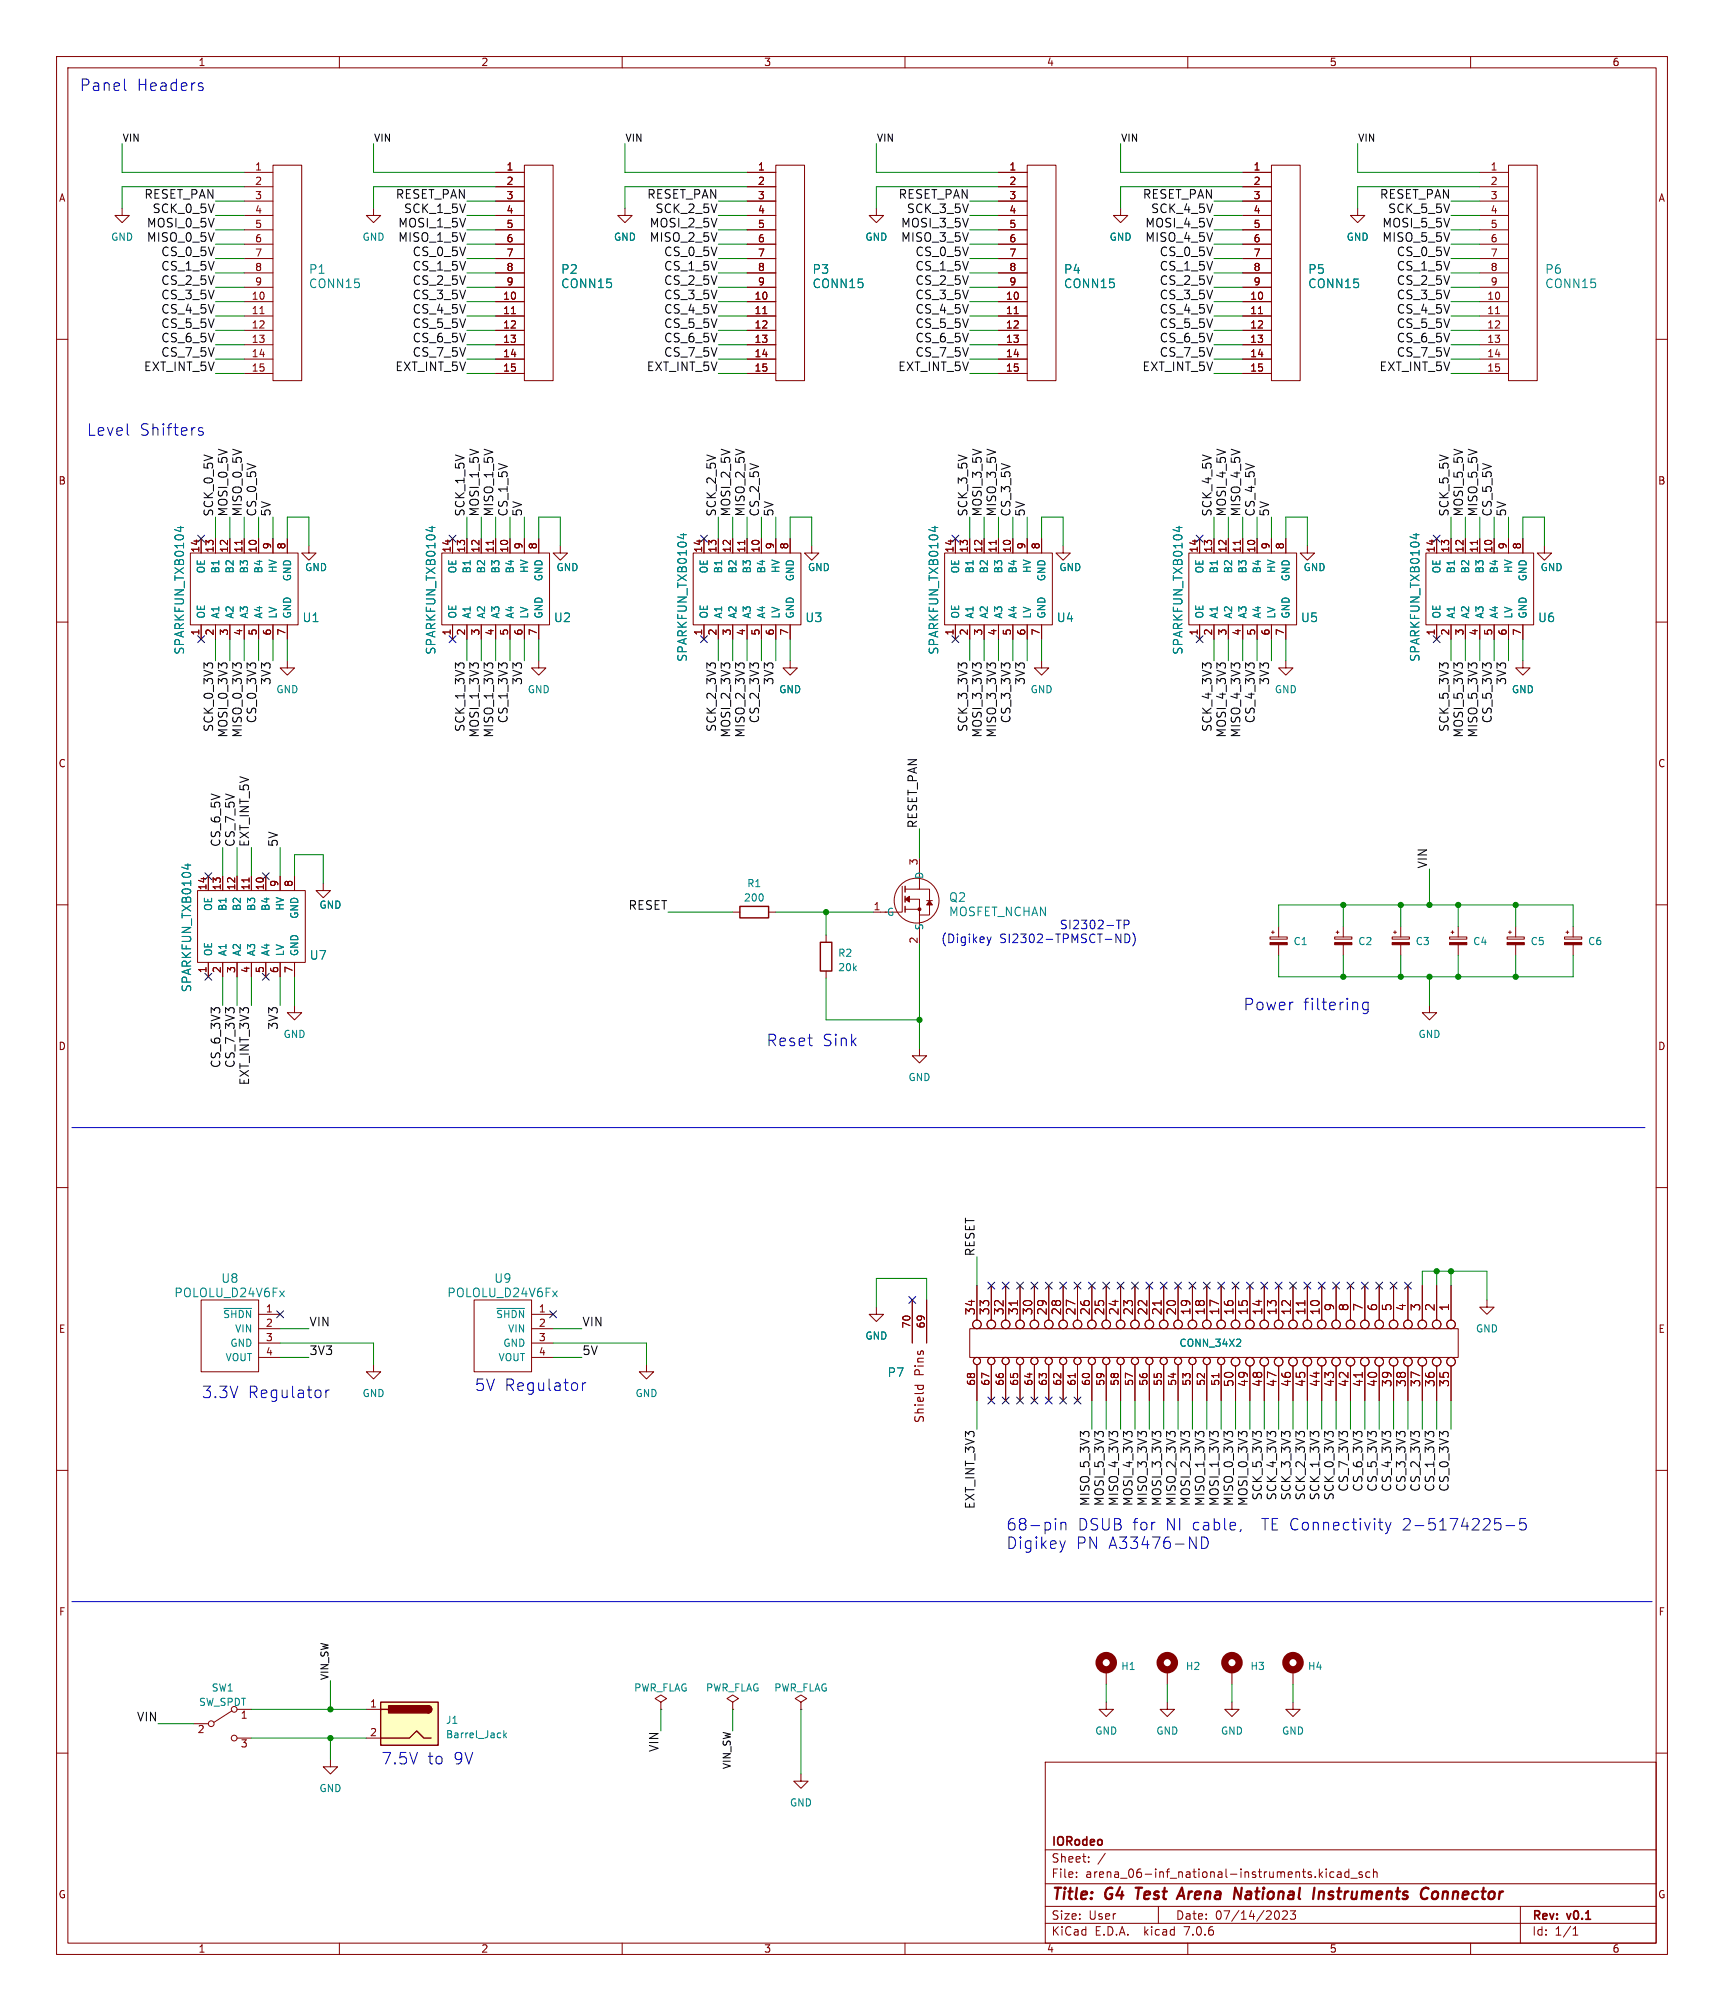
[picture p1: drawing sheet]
<svg xmlns="http://www.w3.org/2000/svg" width="305mm" height="356mm" viewBox="0 0 305 356" stroke-linecap="round" stroke-linejoin="round" font-family="sans-serif">
<defs><g id="words">
<g font-size="2.8" fill="#0000c2">
<text x="14" y="16.3">Panel</text>
<text x="24.1" y="16.3">Headers</text>
<text x="15.2" y="77.2">Level</text>
<text x="24.6" y="77.2">Shifters</text>
<text x="219.7" y="178.8">Power</text>
<text x="230.3" y="178.8">filtering</text>
<text x="135.4" y="185.2">Reset</text>
<text x="145.3" y="185.2">Sink</text>
<text x="35.6" y="247.4">3.3V</text>
<text x="43.7" y="247.4">Regulator</text>
<text x="83.8" y="246.1">5V Regulator</text>
<text x="177.8" y="270.8">68-pin</text>
<text x="177.8" y="274.1">Digikey</text>
<text x="190.1" y="274.1">PN A33476-ND</text>
<text x="190.4" y="270.8">DSUB for</text>
<text x="206" y="270.8">NI cable,</text>
<text x="223.1" y="270.8">TE Connectivity</text>
<text x="248.1" y="270.8">2-5174225-5</text>
<text x="67.3" y="312.2">7.5V</text>
<text x="75.5" y="312.2">to</text>
<text x="80.1" y="312.2">9V</text>
</g>
<g font-size="2.8" fill="#840000">
<text x="185.8" y="336.5">Title:</text>
<text x="195.5" y="336.5">G4</text>
<text x="201.7" y="336.5">Test</text>
<text x="210" y="336.5">Arena</text>
<text x="220.6" y="336.5">National</text>
<text x="235.4" y="336.5">Instruments</text>
<text x="255.3" y="336.5">Connector</text>
</g>
<g font-size="2.1">
<text x="25.5" y="35.2">RESET_PAN</text>
<text x="69.9" y="35.2">RESET_PAN</text>
<text x="114.4" y="35.2">RESET_PAN</text>
<text x="158.8" y="35.2">RESET_PAN</text>
<text x="202" y="35.2">RESET_PAN</text>
<text x="243.9" y="35.2">RESET_PAN</text>
<text x="25.9" y="40.3">MOSI_0_5V</text>
<text x="26.9" y="37.8">SCK_0_5V</text>
<text x="70.4" y="40.3">MOSI_1_5V</text>
<text x="71.4" y="37.8">SCK_1_5V</text>
<text x="114.8" y="40.3">MOSI_2_5V</text>
<text x="115.8" y="37.8">SCK_2_5V</text>
<text x="159.3" y="40.3">MOSI_3_5V</text>
<text x="160.3" y="37.8">SCK_3_5V</text>
<text x="202.4" y="40.3">MOSI_4_5V</text>
<text x="203.4" y="37.8">SCK_4_5V</text>
<text x="244.3" y="40.3">MOSI_5_5V</text>
<text x="245.4" y="37.8">SCK_5_5V</text>
<text x="25.9" y="42.9">MISO_0_5V</text>
<text x="28.4" y="47.9">CS_1_5V</text>
<text x="28.4" y="45.4">CS_0_5V</text>
<text x="70.4" y="42.9">MISO_1_5V</text>
<text x="72.9" y="47.9">CS_1_5V</text>
<text x="72.9" y="45.4">CS_0_5V</text>
<text x="114.8" y="42.9">MISO_2_5V</text>
<text x="117.3" y="45.4">CS_0_5V</text>
<text x="117.3" y="47.9">CS_1_5V</text>
<text x="159.3" y="42.9">MISO_3_5V</text>
<text x="161.8" y="47.9">CS_1_5V</text>
<text x="161.8" y="45.4">CS_0_5V</text>
<text x="202.4" y="42.9">MISO_4_5V</text>
<text x="205" y="47.9">CS_1_5V</text>
<text x="205" y="45.4">CS_0_5V</text>
<text x="244.3" y="42.9">MISO_5_5V</text>
<text x="246.9" y="47.9">CS_1_5V</text>
<text x="246.9" y="45.4">CS_0_5V</text>
<text x="28.4" y="53">CS_3_5V</text>
<text x="28.4" y="50.5">CS_2_5V</text>
<text x="72.9" y="50.5">CS_2_5V</text>
<text x="72.9" y="53">CS_3_5V</text>
<text x="117.3" y="50.5">CS_2_5V</text>
<text x="117.3" y="53">CS_3_5V</text>
<text x="161.8" y="50.5">CS_2_5V</text>
<text x="161.8" y="53">CS_3_5V</text>
<text x="205" y="50.5">CS_2_5V</text>
<text x="205" y="53">CS_3_5V</text>
<text x="246.9" y="53">CS_3_5V</text>
<text x="246.9" y="50.5">CS_2_5V</text>
<text x="28.4" y="55.6">CS_4_5V</text>
<text x="28.4" y="58.1">CS_5_5V</text>
<text x="72.9" y="55.6">CS_4_5V</text>
<text x="72.9" y="58.1">CS_5_5V</text>
<text x="117.3" y="58.1">CS_5_5V</text>
<text x="117.3" y="55.6">CS_4_5V</text>
<text x="161.8" y="58.1">CS_5_5V</text>
<text x="161.8" y="55.6">CS_4_5V</text>
<text x="205" y="55.6">CS_4_5V</text>
<text x="205" y="58.1">CS_5_5V</text>
<text x="246.9" y="55.6">CS_4_5V</text>
<text x="246.9" y="58.1">CS_5_5V</text>
<text x="25.4" y="65.7">EXT_INT_5V</text>
<text x="28.4" y="63.2">CS_7_5V</text>
<text x="28.4" y="60.6">CS_6_5V</text>
<text x="69.8" y="65.7">EXT_INT_5V</text>
<text x="72.9" y="60.6">CS_6_5V</text>
<text x="72.9" y="63.2">CS_7_5V</text>
<text x="114.3" y="65.7">EXT_INT_5V</text>
<text x="117.3" y="63.2">CS_7_5V</text>
<text x="117.3" y="60.6">CS_6_5V</text>
<text x="158.7" y="65.7">EXT_INT_5V</text>
<text x="161.8" y="60.6">CS_6_5V</text>
<text x="161.8" y="63.2">CS_7_5V</text>
<text x="201.9" y="65.7">EXT_INT_5V</text>
<text x="205" y="63.2">CS_7_5V</text>
<text x="205" y="60.6">CS_6_5V</text>
<text x="243.8" y="65.7">EXT_INT_5V</text>
<text x="246.9" y="63.2">CS_7_5V</text>
<text x="246.9" y="60.6">CS_6_5V</text>
<text x="37.8" y="91.4" transform="rotate(-90 37.8 91.4)">SCK_0_5V</text>
<text x="40.3" y="91.4" transform="rotate(-90 40.3 91.4)">MOSI_0_5V</text>
<text x="42.9" y="91.4" transform="rotate(-90 42.9 91.4)">MISO_0_5V</text>
<text x="45.4" y="91.4" transform="rotate(-90 45.4 91.4)">CS_0_5V</text>
<text x="47.9" y="91.4" transform="rotate(-90 47.9 91.4)">5V</text>
<text x="82.2" y="91.4" transform="rotate(-90 82.2 91.4)">SCK_1_5V</text>
<text x="84.8" y="91.4" transform="rotate(-90 84.8 91.4)">MOSI_1_5V</text>
<text x="87.3" y="91.4" transform="rotate(-90 87.3 91.4)">MISO_1_5V</text>
<text x="89.9" y="91.4" transform="rotate(-90 89.9 91.4)">CS_1_5V</text>
<text x="92.4" y="91.4" transform="rotate(-90 92.4 91.4)">5V</text>
<text x="126.7" y="91.4" transform="rotate(-90 126.7 91.4)">SCK_2_5V</text>
<text x="129.2" y="91.4" transform="rotate(-90 129.2 91.4)">MOSI_2_5V</text>
<text x="131.8" y="91.4" transform="rotate(-90 131.8 91.4)">MISO_2_5V</text>
<text x="134.3" y="91.4" transform="rotate(-90 134.3 91.4)">CS_2_5V</text>
<text x="136.8" y="91.4" transform="rotate(-90 136.8 91.4)">5V</text>
<text x="171.1" y="91.4" transform="rotate(-90 171.1 91.4)">SCK_3_5V</text>
<text x="173.7" y="91.4" transform="rotate(-90 173.7 91.4)">MOSI_3_5V</text>
<text x="176.2" y="91.4" transform="rotate(-90 176.2 91.4)">MISO_3_5V</text>
<text x="178.8" y="91.4" transform="rotate(-90 178.8 91.4)">CS_3_5V</text>
<text x="181.3" y="91.4" transform="rotate(-90 181.3 91.4)">5V</text>
<text x="214.3" y="91.4" transform="rotate(-90 214.3 91.4)">SCK_4_5V</text>
<text x="216.9" y="91.4" transform="rotate(-90 216.9 91.4)">MOSI_4_5V</text>
<text x="219.4" y="91.4" transform="rotate(-90 219.4 91.4)">MISO_4_5V</text>
<text x="221.9" y="91.4" transform="rotate(-90 221.9 91.4)">CS_4_5V</text>
<text x="224.5" y="91.4" transform="rotate(-90 224.5 91.4)">5V</text>
<text x="256.2" y="91.4" transform="rotate(-90 256.2 91.4)">SCK_5_5V</text>
<text x="258.8" y="91.4" transform="rotate(-90 258.8 91.4)">MOSI_5_5V</text>
<text x="261.3" y="91.4" transform="rotate(-90 261.3 91.4)">MISO_5_5V</text>
<text x="263.8" y="91.4" transform="rotate(-90 263.8 91.4)">CS_5_5V</text>
<text x="266.4" y="91.4" transform="rotate(-90 266.4 91.4)">5V</text>
<text x="47.9" y="121.2" transform="rotate(-90 47.9 121.2)">3V3</text>
<text x="92.4" y="121.2" transform="rotate(-90 92.4 121.2)">3V3</text>
<text x="136.8" y="121.2" transform="rotate(-90 136.8 121.2)">3V3</text>
<text x="181.3" y="121.2" transform="rotate(-90 181.3 121.2)">3V3</text>
<text x="224.5" y="121.2" transform="rotate(-90 224.5 121.2)">3V3</text>
<text x="266.4" y="121.2" transform="rotate(-90 266.4 121.2)">3V3</text>
<text x="37.8" y="129.5" transform="rotate(-90 37.8 129.5)">SCK_0_3V3</text>
<text x="40.3" y="130.5" transform="rotate(-90 40.3 130.5)">MOSI_0_3V3</text>
<text x="42.9" y="130.5" transform="rotate(-90 42.9 130.5)">MISO_0_3V3</text>
<text x="45.4" y="128" transform="rotate(-90 45.4 128)">CS_0_3V3</text>
<text x="82.2" y="129.5" transform="rotate(-90 82.2 129.5)">SCK_1_3V3</text>
<text x="84.8" y="130.5" transform="rotate(-90 84.8 130.5)">MOSI_1_3V3</text>
<text x="87.3" y="130.5" transform="rotate(-90 87.3 130.5)">MISO_1_3V3</text>
<text x="89.9" y="128" transform="rotate(-90 89.9 128)">CS_1_3V3</text>
<text x="126.7" y="129.5" transform="rotate(-90 126.7 129.5)">SCK_2_3V3</text>
<text x="129.2" y="130.5" transform="rotate(-90 129.2 130.5)">MOSI_2_3V3</text>
<text x="131.8" y="130.5" transform="rotate(-90 131.8 130.5)">MISO_2_3V3</text>
<text x="134.3" y="128" transform="rotate(-90 134.3 128)">CS_2_3V3</text>
<text x="171.1" y="129.5" transform="rotate(-90 171.1 129.5)">SCK_3_3V3</text>
<text x="173.7" y="130.5" transform="rotate(-90 173.7 130.5)">MOSI_3_3V3</text>
<text x="176.2" y="130.5" transform="rotate(-90 176.2 130.5)">MISO_3_3V3</text>
<text x="178.8" y="128" transform="rotate(-90 178.8 128)">CS_3_3V3</text>
<text x="214.3" y="129.5" transform="rotate(-90 214.3 129.5)">SCK_4_3V3</text>
<text x="216.9" y="130.5" transform="rotate(-90 216.9 130.5)">MOSI_4_3V3</text>
<text x="219.4" y="130.5" transform="rotate(-90 219.4 130.5)">MISO_4_3V3</text>
<text x="221.9" y="128" transform="rotate(-90 221.9 128)">CS_4_3V3</text>
<text x="256.2" y="129.5" transform="rotate(-90 256.2 129.5)">SCK_5_3V3</text>
<text x="258.8" y="130.5" transform="rotate(-90 258.8 130.5)">MOSI_5_3V3</text>
<text x="261.3" y="130.5" transform="rotate(-90 261.3 130.5)">MISO_5_3V3</text>
<text x="263.8" y="128" transform="rotate(-90 263.8 128)">CS_5_3V3</text>
<text x="39.1" y="149.9" transform="rotate(-90 39.1 149.9)">CS_6_5V</text>
<text x="41.6" y="149.9" transform="rotate(-90 41.6 149.9)">CS_7_5V</text>
<text x="44.1" y="149.9" transform="rotate(-90 44.1 149.9)">EXT_INT_5V</text>
<text x="49.2" y="149.9" transform="rotate(-90 49.2 149.9)">5V</text>
<text x="162.2" y="146.6" transform="rotate(-90 162.2 146.6)">RESET_PAN</text>
<text x="252.4" y="153.7" transform="rotate(-90 252.4 153.7)">VIN</text>
<text x="111.1" y="161">RESET</text>
<text x="49.2" y="182.2" transform="rotate(-90 49.2 182.2)">3V3</text>
<text x="39.1" y="188.9" transform="rotate(-90 39.1 188.9)">CS_6_3V3</text>
<text x="41.6" y="188.9" transform="rotate(-90 41.6 188.9)">CS_7_3V3</text>
<text x="44.1" y="192" transform="rotate(-90 44.1 192)">EXT_INT_3V3</text>
<text x="172.4" y="222.2" transform="rotate(-90 172.4 222.2)">RESET</text>
<text x="54.6" y="234.6">VIN</text>
<text x="54.6" y="239.7">3V3</text>
<text x="102.9" y="234.6">VIN</text>
<text x="102.9" y="239.7">5V</text>
<text x="238.4" y="263.8" transform="rotate(-90 238.4 263.8)">CS_7_3V3</text>
<text x="241" y="263.8" transform="rotate(-90 241 263.8)">CS_6_3V3</text>
<text x="243.5" y="263.8" transform="rotate(-90 243.5 263.8)">CS_5_3V3</text>
<text x="246.1" y="263.8" transform="rotate(-90 246.1 263.8)">CS_4_3V3</text>
<text x="248.6" y="263.8" transform="rotate(-90 248.6 263.8)">CS_3_3V3</text>
<text x="251.1" y="263.8" transform="rotate(-90 251.1 263.8)">CS_2_3V3</text>
<text x="253.7" y="263.8" transform="rotate(-90 253.7 263.8)">CS_1_3V3</text>
<text x="256.2" y="263.8" transform="rotate(-90 256.2 263.8)">CS_0_3V3</text>
<text x="172.4" y="266.9" transform="rotate(-90 172.4 266.9)">EXT_INT_3V3</text>
<text x="192.7" y="266.4" transform="rotate(-90 192.7 266.4)">MISO_5_3V3</text>
<text x="195.3" y="266.4" transform="rotate(-90 195.3 266.4)">MOSI_5_3V3</text>
<text x="197.8" y="266.4" transform="rotate(-90 197.8 266.4)">MISO_4_3V3</text>
<text x="200.3" y="266.4" transform="rotate(-90 200.3 266.4)">MOSI_4_3V3</text>
<text x="202.9" y="266.4" transform="rotate(-90 202.9 266.4)">MISO_3_3V3</text>
<text x="205.4" y="266.4" transform="rotate(-90 205.4 266.4)">MOSI_3_3V3</text>
<text x="208" y="266.4" transform="rotate(-90 208 266.4)">MISO_2_3V3</text>
<text x="210.5" y="266.4" transform="rotate(-90 210.5 266.4)">MOSI_2_3V3</text>
<text x="213" y="266.4" transform="rotate(-90 213 266.4)">MISO_1_3V3</text>
<text x="215.6" y="266.4" transform="rotate(-90 215.6 266.4)">MOSI_1_3V3</text>
<text x="218.1" y="266.4" transform="rotate(-90 218.1 266.4)">MISO_0_3V3</text>
<text x="220.7" y="266.4" transform="rotate(-90 220.7 266.4)">MOSI_0_3V3</text>
<text x="223.2" y="265.4" transform="rotate(-90 223.2 265.4)">SCK_5_3V3</text>
<text x="225.7" y="265.4" transform="rotate(-90 225.7 265.4)">SCK_4_3V3</text>
<text x="228.3" y="265.4" transform="rotate(-90 228.3 265.4)">SCK_3_3V3</text>
<text x="230.8" y="265.4" transform="rotate(-90 230.8 265.4)">SCK_2_3V3</text>
<text x="233.4" y="265.4" transform="rotate(-90 233.4 265.4)">SCK_1_3V3</text>
<text x="235.9" y="265.4" transform="rotate(-90 235.9 265.4)">SCK_0_3V3</text>
<text x="24.2" y="304.5">VIN</text>
<text x="116.5" y="309.9" transform="rotate(-90 116.5 309.9)">VIN</text>
</g>
<g font-size="2.1" fill="#008484">
<text x="54.5" y="48.6">P1</text>
<text x="54.5" y="51.2">CONN15</text>
<text x="99.1" y="48.6">P2</text>
<text x="99.1" y="51.2">CONN15</text>
<text x="143.6" y="48.6">P3</text>
<text x="143.6" y="51.2">CONN15</text>
<text x="188" y="48.6">P4</text>
<text x="188" y="51.2">CONN15</text>
<text x="231.2" y="48.6">P5</text>
<text x="231.2" y="51.2">CONN15</text>
<text x="273.1" y="48.6">P6</text>
<text x="273.1" y="51.2">CONN15</text>
<text x="53.4" y="110.2">U1</text>
<text x="97.8" y="110.2">U2</text>
<text x="142.3" y="110.2">U3</text>
<text x="186.7" y="110.2">U4</text>
<text x="229.9" y="110.2">U5</text>
<text x="271.8" y="110.2">U6</text>
<text x="32.7" y="115.9" transform="rotate(-90 32.7 115.9)">SPARKFUN_TXB0104</text>
<text x="77.2" y="115.9" transform="rotate(-90 77.2 115.9)">SPARKFUN_TXB0104</text>
<text x="121.6" y="117.1" transform="rotate(-90 121.6 117.1)">SPARKFUN_TXB0104</text>
<text x="166.1" y="115.9" transform="rotate(-90 166.1 115.9)">SPARKFUN_TXB0104</text>
<text x="209.3" y="115.9" transform="rotate(-90 209.3 115.9)">SPARKFUN_TXB0104</text>
<text x="251.2" y="117.1" transform="rotate(-90 251.2 117.1)">SPARKFUN_TXB0104</text>
<text x="167.7" y="159.7">Q2</text>
<text x="167.7" y="162.2">MOSFET_NCHAN</text>
<text x="54.7" y="169.9">U7</text>
<text x="34" y="175.5" transform="rotate(-90 34 175.5)">SPARKFUN_TXB0104</text>
<text x="39" y="227.1">U8</text>
<text x="87.3" y="227.1">U9</text>
<text x="30.7" y="229.6">POLOLU_D24V6Fx</text>
<text x="79" y="229.6">POLOLU_D24V6Fx</text>
<text x="156.8" y="243.7">P7</text>
</g>
<g font-size="2.1" fill="#0000c2">
<text x="166.3" y="166.9">(Digikey</text>
<text x="176.7" y="166.9">SI2302-TPMSCT-ND)</text>
<text x="187.3" y="164.4">SI2302-TP</text>
</g>
<g font-size="2.1" fill="#840000">
<text x="172.5" y="232.7" transform="rotate(-90 172.5 232.7)">34</text>
<text x="175" y="232.7" transform="rotate(-90 175 232.7)">33</text>
<text x="177.5" y="232.7" transform="rotate(-90 177.5 232.7)">32</text>
<text x="180.1" y="232.7" transform="rotate(-90 180.1 232.7)">31</text>
<text x="182.6" y="232.7" transform="rotate(-90 182.6 232.7)">30</text>
<text x="185.2" y="232.7" transform="rotate(-90 185.2 232.7)">29</text>
<text x="187.7" y="232.7" transform="rotate(-90 187.7 232.7)">28</text>
<text x="190.2" y="232.7" transform="rotate(-90 190.2 232.7)">27</text>
<text x="192.8" y="232.7" transform="rotate(-90 192.8 232.7)">26</text>
<text x="195.3" y="232.7" transform="rotate(-90 195.3 232.7)">25</text>
<text x="197.9" y="232.7" transform="rotate(-90 197.9 232.7)">24</text>
<text x="200.4" y="232.7" transform="rotate(-90 200.4 232.7)">23</text>
<text x="202.9" y="232.7" transform="rotate(-90 202.9 232.7)">22</text>
<text x="205.5" y="232.7" transform="rotate(-90 205.5 232.7)">21</text>
<text x="208" y="232.7" transform="rotate(-90 208 232.7)">20</text>
<text x="210.6" y="232.7" transform="rotate(-90 210.6 232.7)">19</text>
<text x="213.1" y="232.7" transform="rotate(-90 213.1 232.7)">18</text>
<text x="215.6" y="232.7" transform="rotate(-90 215.6 232.7)">17</text>
<text x="218.2" y="232.7" transform="rotate(-90 218.2 232.7)">16</text>
<text x="220.7" y="232.7" transform="rotate(-90 220.7 232.7)">15</text>
<text x="223.3" y="232.7" transform="rotate(-90 223.3 232.7)">14</text>
<text x="225.8" y="232.7" transform="rotate(-90 225.8 232.7)">13</text>
<text x="228.3" y="232.7" transform="rotate(-90 228.3 232.7)">12</text>
<text x="230.9" y="232.7" transform="rotate(-90 230.9 232.7)">11</text>
<text x="233.4" y="232.7" transform="rotate(-90 233.4 232.7)">10</text>
<text x="236" y="231.9" transform="rotate(-90 236 231.9)">9</text>
<text x="238.5" y="231.9" transform="rotate(-90 238.5 231.9)">8</text>
<text x="241" y="231.9" transform="rotate(-90 241 231.9)">7</text>
<text x="243.6" y="231.9" transform="rotate(-90 243.6 231.9)">6</text>
<text x="246.1" y="231.9" transform="rotate(-90 246.1 231.9)">5</text>
<text x="248.7" y="231.9" transform="rotate(-90 248.7 231.9)">4</text>
<text x="251.2" y="231.9" transform="rotate(-90 251.2 231.9)">3</text>
<text x="253.7" y="231.9" transform="rotate(-90 253.7 231.9)">2</text>
<text x="256.3" y="231.9" transform="rotate(-90 256.3 231.9)">1</text>
<text x="163.6" y="243.3" transform="rotate(-90 163.6 243.3)">Pins</text>
<text x="218.2" y="245.4" transform="rotate(-90 218.2 245.4)">50</text>
<text x="220.7" y="245.4" transform="rotate(-90 220.7 245.4)">49</text>
<text x="223.3" y="245.4" transform="rotate(-90 223.3 245.4)">48</text>
<text x="225.8" y="245.4" transform="rotate(-90 225.8 245.4)">47</text>
<text x="228.3" y="245.4" transform="rotate(-90 228.3 245.4)">46</text>
<text x="230.9" y="245.4" transform="rotate(-90 230.9 245.4)">45</text>
<text x="233.4" y="245.4" transform="rotate(-90 233.4 245.4)">44</text>
<text x="236" y="245.4" transform="rotate(-90 236 245.4)">43</text>
<text x="238.5" y="245.4" transform="rotate(-90 238.5 245.4)">42</text>
<text x="241" y="245.4" transform="rotate(-90 241 245.4)">41</text>
<text x="243.6" y="245.4" transform="rotate(-90 243.6 245.4)">40</text>
<text x="246.1" y="245.4" transform="rotate(-90 246.1 245.4)">39</text>
<text x="248.7" y="245.4" transform="rotate(-90 248.7 245.4)">38</text>
<text x="251.2" y="245.4" transform="rotate(-90 251.2 245.4)">37</text>
<text x="253.7" y="245.4" transform="rotate(-90 253.7 245.4)">36</text>
<text x="256.3" y="245.4" transform="rotate(-90 256.3 245.4)">35</text>
<text x="163.6" y="251.8" transform="rotate(-90 163.6 251.8)">Shield</text>
<text x="185.8" y="329.6">Sheet:</text>
<text x="185.8" y="326.8">IORodeo</text>
<text x="185.8" y="332.3">File:</text>
<text x="191.9" y="332.3">arena_06-inf_national-instruments.kicad_sch</text>
<text x="185.8" y="339.7">Size:</text>
<text x="192.5" y="339.7">User</text>
<text x="207.8" y="339.7">Date:</text>
<text x="214.8" y="339.7">07/14/2023</text>
<text x="270.8" y="339.9">Rev:</text>
<text x="277.2" y="339.9">v0.1</text>
<text x="185.8" y="342.5">KiCad</text>
<text x="193.5" y="342.5">E.D.A.</text>
<text x="202.4" y="342.5">kicad</text>
<text x="209.6" y="342.5">7.0.6</text>
<text x="270.8" y="342.5">Id:</text>
<text x="274.9" y="342.5">1/1</text>
</g>
<g font-size="1.8" fill="#840000">
<text x="35" y="11.9">1</text>
<text x="85" y="11.9">2</text>
<text x="135" y="11.9">3</text>
<text x="185" y="11.9">4</text>
<text x="235" y="11.9">5</text>
<text x="285" y="11.9">6</text>
<text x="10.3" y="35.9">A</text>
<text x="45" y="30.2">1</text>
<text x="45" y="32.8">2</text>
<text x="45" y="35.3">3</text>
<text x="89.5" y="30.2">1</text>
<text x="89.5" y="32.8">2</text>
<text x="89.5" y="35.3">3</text>
<text x="133.9" y="30.2">1</text>
<text x="133.9" y="32.8">2</text>
<text x="133.9" y="35.3">3</text>
<text x="178.4" y="30.2">1</text>
<text x="178.4" y="32.8">2</text>
<text x="178.4" y="35.3">3</text>
<text x="221.5" y="30.2">1</text>
<text x="221.5" y="32.8">2</text>
<text x="221.5" y="35.3">3</text>
<text x="263.5" y="30.2">1</text>
<text x="263.5" y="32.8">2</text>
<text x="263.5" y="35.3">3</text>
<text x="293.1" y="35.9">A</text>
<text x="45" y="37.8">4</text>
<text x="45" y="40.4">5</text>
<text x="89.5" y="37.8">4</text>
<text x="89.5" y="40.4">5</text>
<text x="133.9" y="37.8">4</text>
<text x="133.9" y="40.4">5</text>
<text x="178.4" y="37.8">4</text>
<text x="178.4" y="40.4">5</text>
<text x="221.5" y="37.8">4</text>
<text x="221.5" y="40.4">5</text>
<text x="263.5" y="37.8">4</text>
<text x="263.5" y="40.4">5</text>
<text x="45" y="42.9">6</text>
<text x="45" y="45.5">7</text>
<text x="89.5" y="42.9">6</text>
<text x="89.5" y="45.5">7</text>
<text x="133.9" y="42.9">6</text>
<text x="133.9" y="45.5">7</text>
<text x="178.4" y="42.9">6</text>
<text x="178.4" y="45.5">7</text>
<text x="221.5" y="42.9">6</text>
<text x="221.5" y="45.5">7</text>
<text x="263.5" y="42.9">6</text>
<text x="263.5" y="45.5">7</text>
<text x="44.4" y="53.1">10</text>
<text x="45" y="48">8</text>
<text x="45" y="50.5">9</text>
<text x="88.9" y="53.1">10</text>
<text x="89.5" y="48">8</text>
<text x="89.5" y="50.5">9</text>
<text x="133.3" y="53.1">10</text>
<text x="133.9" y="48">8</text>
<text x="133.9" y="50.5">9</text>
<text x="177.8" y="53.1">10</text>
<text x="178.4" y="48">8</text>
<text x="178.4" y="50.5">9</text>
<text x="220.9" y="53.1">10</text>
<text x="221.5" y="48">8</text>
<text x="221.5" y="50.5">9</text>
<text x="262.8" y="53.1">10</text>
<text x="263.5" y="48">8</text>
<text x="263.5" y="50.5">9</text>
<text x="44.4" y="55.6">11</text>
<text x="44.4" y="58.2">12</text>
<text x="88.9" y="55.6">11</text>
<text x="88.9" y="58.2">12</text>
<text x="133.3" y="55.6">11</text>
<text x="133.3" y="58.2">12</text>
<text x="177.8" y="55.6">11</text>
<text x="177.8" y="58.2">12</text>
<text x="220.9" y="55.6">11</text>
<text x="220.9" y="58.2">12</text>
<text x="262.8" y="55.6">11</text>
<text x="262.8" y="58.2">12</text>
<text x="44.4" y="60.7">13</text>
<text x="44.4" y="63.2">14</text>
<text x="44.4" y="65.8">15</text>
<text x="88.9" y="60.7">13</text>
<text x="88.9" y="63.2">14</text>
<text x="88.9" y="65.8">15</text>
<text x="133.3" y="60.7">13</text>
<text x="133.3" y="63.2">14</text>
<text x="133.3" y="65.8">15</text>
<text x="177.8" y="60.7">13</text>
<text x="177.8" y="63.2">14</text>
<text x="177.8" y="65.8">15</text>
<text x="220.9" y="60.7">13</text>
<text x="220.9" y="63.2">14</text>
<text x="220.9" y="65.8">15</text>
<text x="262.8" y="60.7">13</text>
<text x="262.8" y="63.2">14</text>
<text x="262.8" y="65.8">15</text>
<text x="10.3" y="85.9">B</text>
<text x="293.1" y="85.9">B</text>
<text x="35.3" y="97.8" transform="rotate(-90 35.3 97.8)">14</text>
<text x="37.8" y="97.8" transform="rotate(-90 37.8 97.8)">13</text>
<text x="40.4" y="97.8" transform="rotate(-90 40.4 97.8)">12</text>
<text x="42.9" y="97.8" transform="rotate(-90 42.9 97.8)">11</text>
<text x="45.5" y="97.8" transform="rotate(-90 45.5 97.8)">10</text>
<text x="48" y="97.2" transform="rotate(-90 48 97.2)">9</text>
<text x="50.5" y="97.2" transform="rotate(-90 50.5 97.2)">8</text>
<text x="79.8" y="97.8" transform="rotate(-90 79.8 97.8)">14</text>
<text x="82.3" y="97.8" transform="rotate(-90 82.3 97.8)">13</text>
<text x="84.8" y="97.8" transform="rotate(-90 84.8 97.8)">12</text>
<text x="87.4" y="97.8" transform="rotate(-90 87.4 97.8)">11</text>
<text x="89.9" y="97.8" transform="rotate(-90 89.9 97.8)">10</text>
<text x="92.5" y="97.2" transform="rotate(-90 92.5 97.2)">9</text>
<text x="95" y="97.2" transform="rotate(-90 95 97.2)">8</text>
<text x="124.2" y="97.8" transform="rotate(-90 124.2 97.8)">14</text>
<text x="126.7" y="97.8" transform="rotate(-90 126.7 97.8)">13</text>
<text x="129.3" y="97.8" transform="rotate(-90 129.3 97.8)">12</text>
<text x="131.8" y="97.8" transform="rotate(-90 131.8 97.8)">11</text>
<text x="134.4" y="97.8" transform="rotate(-90 134.4 97.8)">10</text>
<text x="136.9" y="97.2" transform="rotate(-90 136.9 97.2)">9</text>
<text x="139.4" y="97.2" transform="rotate(-90 139.4 97.2)">8</text>
<text x="168.7" y="97.8" transform="rotate(-90 168.7 97.8)">14</text>
<text x="171.2" y="97.8" transform="rotate(-90 171.2 97.8)">13</text>
<text x="173.7" y="97.8" transform="rotate(-90 173.7 97.8)">12</text>
<text x="176.3" y="97.8" transform="rotate(-90 176.3 97.8)">11</text>
<text x="178.8" y="97.8" transform="rotate(-90 178.8 97.8)">10</text>
<text x="181.4" y="97.2" transform="rotate(-90 181.4 97.2)">9</text>
<text x="183.9" y="97.2" transform="rotate(-90 183.9 97.2)">8</text>
<text x="211.8" y="97.8" transform="rotate(-90 211.8 97.8)">14</text>
<text x="214.4" y="97.8" transform="rotate(-90 214.4 97.8)">13</text>
<text x="216.9" y="97.8" transform="rotate(-90 216.9 97.8)">12</text>
<text x="219.5" y="97.8" transform="rotate(-90 219.5 97.8)">11</text>
<text x="222" y="97.8" transform="rotate(-90 222 97.8)">10</text>
<text x="224.5" y="97.2" transform="rotate(-90 224.5 97.2)">9</text>
<text x="227.1" y="97.2" transform="rotate(-90 227.1 97.2)">8</text>
<text x="253.7" y="97.8" transform="rotate(-90 253.7 97.8)">14</text>
<text x="256.3" y="97.8" transform="rotate(-90 256.3 97.8)">13</text>
<text x="258.8" y="97.8" transform="rotate(-90 258.8 97.8)">12</text>
<text x="261.4" y="97.8" transform="rotate(-90 261.4 97.8)">11</text>
<text x="263.9" y="97.8" transform="rotate(-90 263.9 97.8)">10</text>
<text x="266.4" y="97.2" transform="rotate(-90 266.4 97.2)">9</text>
<text x="269" y="97.2" transform="rotate(-90 269 97.2)">8</text>
<text x="35.3" y="112.5" transform="rotate(-90 35.3 112.5)">1</text>
<text x="37.8" y="112.5" transform="rotate(-90 37.8 112.5)">2</text>
<text x="40.4" y="112.5" transform="rotate(-90 40.4 112.5)">3</text>
<text x="42.9" y="112.5" transform="rotate(-90 42.9 112.5)">4</text>
<text x="45.5" y="112.5" transform="rotate(-90 45.5 112.5)">5</text>
<text x="48" y="112.5" transform="rotate(-90 48 112.5)">6</text>
<text x="50.5" y="112.5" transform="rotate(-90 50.5 112.5)">7</text>
<text x="79.8" y="112.5" transform="rotate(-90 79.8 112.5)">1</text>
<text x="82.3" y="112.5" transform="rotate(-90 82.3 112.5)">2</text>
<text x="84.8" y="112.5" transform="rotate(-90 84.8 112.5)">3</text>
<text x="87.4" y="112.5" transform="rotate(-90 87.4 112.5)">4</text>
<text x="89.9" y="112.5" transform="rotate(-90 89.9 112.5)">5</text>
<text x="92.5" y="112.5" transform="rotate(-90 92.5 112.5)">6</text>
<text x="95" y="112.5" transform="rotate(-90 95 112.5)">7</text>
<text x="124.2" y="112.5" transform="rotate(-90 124.2 112.5)">1</text>
<text x="126.7" y="112.5" transform="rotate(-90 126.7 112.5)">2</text>
<text x="129.3" y="112.5" transform="rotate(-90 129.3 112.5)">3</text>
<text x="131.8" y="112.5" transform="rotate(-90 131.8 112.5)">4</text>
<text x="134.4" y="112.5" transform="rotate(-90 134.4 112.5)">5</text>
<text x="136.9" y="112.5" transform="rotate(-90 136.9 112.5)">6</text>
<text x="139.4" y="112.5" transform="rotate(-90 139.4 112.5)">7</text>
<text x="168.7" y="112.5" transform="rotate(-90 168.7 112.5)">1</text>
<text x="171.2" y="112.5" transform="rotate(-90 171.2 112.5)">2</text>
<text x="173.7" y="112.5" transform="rotate(-90 173.7 112.5)">3</text>
<text x="176.3" y="112.5" transform="rotate(-90 176.3 112.5)">4</text>
<text x="178.8" y="112.5" transform="rotate(-90 178.8 112.5)">5</text>
<text x="181.4" y="112.5" transform="rotate(-90 181.4 112.5)">6</text>
<text x="183.9" y="112.5" transform="rotate(-90 183.9 112.5)">7</text>
<text x="211.8" y="112.5" transform="rotate(-90 211.8 112.5)">1</text>
<text x="214.4" y="112.5" transform="rotate(-90 214.4 112.5)">2</text>
<text x="216.9" y="112.5" transform="rotate(-90 216.9 112.5)">3</text>
<text x="219.5" y="112.5" transform="rotate(-90 219.5 112.5)">4</text>
<text x="222" y="112.5" transform="rotate(-90 222 112.5)">5</text>
<text x="224.5" y="112.5" transform="rotate(-90 224.5 112.5)">6</text>
<text x="227.1" y="112.5" transform="rotate(-90 227.1 112.5)">7</text>
<text x="253.7" y="112.5" transform="rotate(-90 253.7 112.5)">1</text>
<text x="256.3" y="112.5" transform="rotate(-90 256.3 112.5)">2</text>
<text x="258.8" y="112.5" transform="rotate(-90 258.8 112.5)">3</text>
<text x="261.4" y="112.5" transform="rotate(-90 261.4 112.5)">4</text>
<text x="263.9" y="112.5" transform="rotate(-90 263.9 112.5)">5</text>
<text x="266.4" y="112.5" transform="rotate(-90 266.4 112.5)">6</text>
<text x="269" y="112.5" transform="rotate(-90 269 112.5)">7</text>
<text x="10.3" y="135.9">C</text>
<text x="293.1" y="135.9">C</text>
<text x="162.3" y="153.1" transform="rotate(-90 162.3 153.1)">3</text>
<text x="36.6" y="157.5" transform="rotate(-90 36.6 157.5)">14</text>
<text x="39.1" y="157.5" transform="rotate(-90 39.1 157.5)">13</text>
<text x="41.7" y="157.5" transform="rotate(-90 41.7 157.5)">12</text>
<text x="44.2" y="157.5" transform="rotate(-90 44.2 157.5)">11</text>
<text x="46.7" y="157.5" transform="rotate(-90 46.7 157.5)">10</text>
<text x="49.3" y="156.9" transform="rotate(-90 49.3 156.9)">9</text>
<text x="51.8" y="156.9" transform="rotate(-90 51.8 156.9)">8</text>
<text x="154.4" y="161">1</text>
<text x="162.3" y="166.9" transform="rotate(-90 162.3 166.9)">2</text>
<text x="36.6" y="172.2" transform="rotate(-90 36.6 172.2)">1</text>
<text x="39.1" y="172.2" transform="rotate(-90 39.1 172.2)">2</text>
<text x="41.7" y="172.2" transform="rotate(-90 41.7 172.2)">3</text>
<text x="44.2" y="172.2" transform="rotate(-90 44.2 172.2)">4</text>
<text x="46.7" y="172.2" transform="rotate(-90 46.7 172.2)">5</text>
<text x="49.3" y="172.2" transform="rotate(-90 49.3 172.2)">6</text>
<text x="51.8" y="172.2" transform="rotate(-90 51.8 172.2)">7</text>
<text x="10.3" y="185.9">D</text>
<text x="293.1" y="185.9">D</text>
<text x="46.9" y="232.2">1</text>
<text x="95.2" y="232.2">1</text>
<text x="10.3" y="235.9">E</text>
<text x="46.9" y="234.7">2</text>
<text x="46.9" y="237.2">3</text>
<text x="46.9" y="239.8">4</text>
<text x="95.2" y="234.7">2</text>
<text x="95.2" y="237.2">3</text>
<text x="95.2" y="239.8">4</text>
<text x="161" y="235" transform="rotate(-90 161 235)">70</text>
<text x="163.6" y="235" transform="rotate(-90 163.6 235)">69</text>
<text x="293.1" y="235.9">E</text>
<text x="172.5" y="245.2" transform="rotate(-90 172.5 245.2)">68</text>
<text x="175" y="245.2" transform="rotate(-90 175 245.2)">67</text>
<text x="177.5" y="245.2" transform="rotate(-90 177.5 245.2)">66</text>
<text x="180.1" y="245.2" transform="rotate(-90 180.1 245.2)">65</text>
<text x="182.6" y="245.2" transform="rotate(-90 182.6 245.2)">64</text>
<text x="185.2" y="245.2" transform="rotate(-90 185.2 245.2)">63</text>
<text x="187.7" y="245.2" transform="rotate(-90 187.7 245.2)">62</text>
<text x="190.2" y="245.2" transform="rotate(-90 190.2 245.2)">61</text>
<text x="192.8" y="245.2" transform="rotate(-90 192.8 245.2)">60</text>
<text x="195.3" y="245.2" transform="rotate(-90 195.3 245.2)">59</text>
<text x="197.9" y="245.2" transform="rotate(-90 197.9 245.2)">58</text>
<text x="200.4" y="245.2" transform="rotate(-90 200.4 245.2)">57</text>
<text x="202.9" y="245.2" transform="rotate(-90 202.9 245.2)">56</text>
<text x="205.5" y="245.2" transform="rotate(-90 205.5 245.2)">55</text>
<text x="208" y="245.2" transform="rotate(-90 208 245.2)">54</text>
<text x="210.6" y="245.2" transform="rotate(-90 210.6 245.2)">53</text>
<text x="213.1" y="245.2" transform="rotate(-90 213.1 245.2)">52</text>
<text x="215.6" y="245.2" transform="rotate(-90 215.6 245.2)">51</text>
<text x="10.3" y="285.9">F</text>
<text x="293.1" y="285.9">F</text>
<text x="42.5" y="304.2">1</text>
<text x="65.3" y="302">1</text>
<text x="34.9" y="306.8">2</text>
<text x="42.5" y="309.3">3</text>
<text x="65.3" y="307.1">2</text>
<text x="10.3" y="335.9">G</text>
<text x="293.1" y="335.9">G</text>
<text x="35" y="345.5">1</text>
<text x="85" y="345.5">2</text>
<text x="135" y="345.5">3</text>
<text x="185" y="345.5">4</text>
<text x="235" y="345.5">5</text>
<text x="285" y="345.5">6</text>
</g>
<g font-size="1.8">
<text x="21.6" y="25.1">VIN</text>
<text x="66" y="25.1">VIN</text>
<text x="110.5" y="25.1">VIN</text>
<text x="154.9" y="25.1">VIN</text>
<text x="198.1" y="25.1">VIN</text>
<text x="240" y="25.1">VIN</text>
<text x="58.2" y="297.2" transform="rotate(-90 58.2 297.2)">VIN_SW</text>
<text x="129.3" y="312.9" transform="rotate(-90 129.3 312.9)">VIN_SW</text>
</g>
<g font-size="1.8" fill="#008484">
<text x="19.6" y="42.8">GND</text>
<text x="64" y="42.8">GND</text>
<text x="108.5" y="42.8">GND</text>
<text x="152.9" y="42.8">GND</text>
<text x="196.1" y="42.8">GND</text>
<text x="238" y="42.8">GND</text>
<text x="36.4" y="101.5" transform="rotate(-90 36.4 101.5)">OE</text>
<text x="39" y="101.5" transform="rotate(-90 39 101.5)">B1</text>
<text x="41.5" y="101.5" transform="rotate(-90 41.5 101.5)">B2</text>
<text x="44" y="101.5" transform="rotate(-90 44 101.5)">B3</text>
<text x="46.6" y="101.5" transform="rotate(-90 46.6 101.5)">B4</text>
<text x="49.1" y="101.4" transform="rotate(-90 49.1 101.4)">HV</text>
<text x="53.8" y="101.2">GND</text>
<text x="80.9" y="101.5" transform="rotate(-90 80.9 101.5)">OE</text>
<text x="83.4" y="101.5" transform="rotate(-90 83.4 101.5)">B1</text>
<text x="86" y="101.5" transform="rotate(-90 86 101.5)">B2</text>
<text x="88.5" y="101.5" transform="rotate(-90 88.5 101.5)">B3</text>
<text x="91" y="101.5" transform="rotate(-90 91 101.5)">B4</text>
<text x="93.6" y="101.4" transform="rotate(-90 93.6 101.4)">HV</text>
<text x="98.3" y="101.2">GND</text>
<text x="125.3" y="101.5" transform="rotate(-90 125.3 101.5)">OE</text>
<text x="127.9" y="101.5" transform="rotate(-90 127.9 101.5)">B1</text>
<text x="130.4" y="101.5" transform="rotate(-90 130.4 101.5)">B2</text>
<text x="132.9" y="101.5" transform="rotate(-90 132.9 101.5)">B3</text>
<text x="135.5" y="101.5" transform="rotate(-90 135.5 101.5)">B4</text>
<text x="138" y="101.4" transform="rotate(-90 138 101.4)">HV</text>
<text x="142.7" y="101.2">GND</text>
<text x="169.8" y="101.5" transform="rotate(-90 169.8 101.5)">OE</text>
<text x="172.3" y="101.5" transform="rotate(-90 172.3 101.5)">B1</text>
<text x="174.9" y="101.5" transform="rotate(-90 174.9 101.5)">B2</text>
<text x="177.4" y="101.5" transform="rotate(-90 177.4 101.5)">B3</text>
<text x="179.9" y="101.5" transform="rotate(-90 179.9 101.5)">B4</text>
<text x="182.5" y="101.4" transform="rotate(-90 182.5 101.4)">HV</text>
<text x="187.2" y="101.2">GND</text>
<text x="213" y="101.5" transform="rotate(-90 213 101.5)">OE</text>
<text x="215.5" y="101.5" transform="rotate(-90 215.5 101.5)">B1</text>
<text x="218" y="101.5" transform="rotate(-90 218 101.5)">B2</text>
<text x="220.6" y="101.5" transform="rotate(-90 220.6 101.5)">B3</text>
<text x="223.1" y="101.5" transform="rotate(-90 223.1 101.5)">B4</text>
<text x="225.7" y="101.4" transform="rotate(-90 225.7 101.4)">HV</text>
<text x="230.4" y="101.2">GND</text>
<text x="254.9" y="101.5" transform="rotate(-90 254.9 101.5)">OE</text>
<text x="257.4" y="101.5" transform="rotate(-90 257.4 101.5)">B1</text>
<text x="259.9" y="101.5" transform="rotate(-90 259.9 101.5)">B2</text>
<text x="262.5" y="101.5" transform="rotate(-90 262.5 101.5)">B3</text>
<text x="265" y="101.5" transform="rotate(-90 265 101.5)">B4</text>
<text x="267.6" y="101.4" transform="rotate(-90 267.6 101.4)">HV</text>
<text x="272.3" y="101.2">GND</text>
<text x="51.7" y="102.9" transform="rotate(-90 51.7 102.9)">GND</text>
<text x="96.1" y="102.9" transform="rotate(-90 96.1 102.9)">GND</text>
<text x="140.6" y="102.9" transform="rotate(-90 140.6 102.9)">GND</text>
<text x="185" y="102.9" transform="rotate(-90 185 102.9)">GND</text>
<text x="228.2" y="102.9" transform="rotate(-90 228.2 102.9)">GND</text>
<text x="270.1" y="102.9" transform="rotate(-90 270.1 102.9)">GND</text>
<text x="36.4" y="109.5" transform="rotate(-90 36.4 109.5)">OE</text>
<text x="39" y="109.5" transform="rotate(-90 39 109.5)">A1</text>
<text x="41.5" y="109.5" transform="rotate(-90 41.5 109.5)">A2</text>
<text x="44" y="109.5" transform="rotate(-90 44 109.5)">A3</text>
<text x="46.6" y="109.5" transform="rotate(-90 46.6 109.5)">A4</text>
<text x="49.1" y="109.5" transform="rotate(-90 49.1 109.5)">LV</text>
<text x="51.7" y="109.5" transform="rotate(-90 51.7 109.5)">GND</text>
<text x="80.9" y="109.5" transform="rotate(-90 80.9 109.5)">OE</text>
<text x="83.4" y="109.5" transform="rotate(-90 83.4 109.5)">A1</text>
<text x="86" y="109.5" transform="rotate(-90 86 109.5)">A2</text>
<text x="88.5" y="109.5" transform="rotate(-90 88.5 109.5)">A3</text>
<text x="91" y="109.5" transform="rotate(-90 91 109.5)">A4</text>
<text x="93.6" y="109.5" transform="rotate(-90 93.6 109.5)">LV</text>
<text x="96.1" y="109.5" transform="rotate(-90 96.1 109.5)">GND</text>
<text x="125.3" y="109.5" transform="rotate(-90 125.3 109.5)">OE</text>
<text x="127.9" y="109.5" transform="rotate(-90 127.9 109.5)">A1</text>
<text x="130.4" y="109.5" transform="rotate(-90 130.4 109.5)">A2</text>
<text x="132.9" y="109.5" transform="rotate(-90 132.9 109.5)">A3</text>
<text x="135.5" y="109.5" transform="rotate(-90 135.5 109.5)">A4</text>
<text x="138" y="109.5" transform="rotate(-90 138 109.5)">LV</text>
<text x="140.6" y="109.5" transform="rotate(-90 140.6 109.5)">GND</text>
<text x="169.8" y="109.5" transform="rotate(-90 169.8 109.5)">OE</text>
<text x="172.3" y="109.5" transform="rotate(-90 172.3 109.5)">A1</text>
<text x="174.9" y="109.5" transform="rotate(-90 174.9 109.5)">A2</text>
<text x="177.4" y="109.5" transform="rotate(-90 177.4 109.5)">A3</text>
<text x="179.9" y="109.5" transform="rotate(-90 179.9 109.5)">A4</text>
<text x="182.5" y="109.5" transform="rotate(-90 182.5 109.5)">LV</text>
<text x="185" y="109.5" transform="rotate(-90 185 109.5)">GND</text>
<text x="213" y="109.5" transform="rotate(-90 213 109.5)">OE</text>
<text x="215.5" y="109.5" transform="rotate(-90 215.5 109.5)">A1</text>
<text x="218" y="109.5" transform="rotate(-90 218 109.5)">A2</text>
<text x="220.6" y="109.5" transform="rotate(-90 220.6 109.5)">A3</text>
<text x="223.1" y="109.5" transform="rotate(-90 223.1 109.5)">A4</text>
<text x="225.7" y="109.5" transform="rotate(-90 225.7 109.5)">LV</text>
<text x="228.2" y="109.5" transform="rotate(-90 228.2 109.5)">GND</text>
<text x="254.9" y="109.5" transform="rotate(-90 254.9 109.5)">OE</text>
<text x="257.4" y="109.5" transform="rotate(-90 257.4 109.5)">A1</text>
<text x="259.9" y="109.5" transform="rotate(-90 259.9 109.5)">A2</text>
<text x="262.5" y="109.5" transform="rotate(-90 262.5 109.5)">A3</text>
<text x="265" y="109.5" transform="rotate(-90 265 109.5)">A4</text>
<text x="267.6" y="109.5" transform="rotate(-90 267.6 109.5)">LV</text>
<text x="270.1" y="109.5" transform="rotate(-90 270.1 109.5)">GND</text>
<text x="48.8" y="122.8">GND</text>
<text x="93.2" y="122.8">GND</text>
<text x="137.7" y="122.8">GND</text>
<text x="182.1" y="122.8">GND</text>
<text x="225.3" y="122.8">GND</text>
<text x="267.2" y="122.8">GND</text>
<text x="163.4" y="155.5" transform="rotate(-90 163.4 155.5)">D</text>
<text x="37.7" y="161.2" transform="rotate(-90 37.7 161.2)">OE</text>
<text x="40.2" y="161.2" transform="rotate(-90 40.2 161.2)">B1</text>
<text x="42.8" y="161.2" transform="rotate(-90 42.8 161.2)">B2</text>
<text x="45.3" y="161.2" transform="rotate(-90 45.3 161.2)">B3</text>
<text x="47.9" y="161.2" transform="rotate(-90 47.9 161.2)">B4</text>
<text x="50.4" y="161.1" transform="rotate(-90 50.4 161.1)">HV</text>
<text x="56.4" y="160.9">GND</text>
<text x="131.4" y="159.6">200</text>
<text x="132" y="157.1">R1</text>
<text x="52.9" y="162.6" transform="rotate(-90 52.9 162.6)">GND</text>
<text x="156.7" y="162.2">G</text>
<text x="163.4" y="164.6" transform="rotate(-90 163.4 164.6)">S</text>
<text x="228.6" y="167.3">C1</text>
<text x="240" y="167.3">C2</text>
<text x="250.2" y="167.3">C3</text>
<text x="260.4" y="167.3">C4</text>
<text x="270.5" y="167.3">C5</text>
<text x="280.7" y="167.3">C6</text>
<text x="37.7" y="169.2" transform="rotate(-90 37.7 169.2)">OE</text>
<text x="40.2" y="169.2" transform="rotate(-90 40.2 169.2)">A1</text>
<text x="42.8" y="169.2" transform="rotate(-90 42.8 169.2)">A2</text>
<text x="45.3" y="169.2" transform="rotate(-90 45.3 169.2)">A3</text>
<text x="47.9" y="169.2" transform="rotate(-90 47.9 169.2)">A4</text>
<text x="50.4" y="169.2" transform="rotate(-90 50.4 169.2)">LV</text>
<text x="52.9" y="169.2" transform="rotate(-90 52.9 169.2)">GND</text>
<text x="148.1" y="169.4">R2</text>
<text x="148.1" y="171.9">20k</text>
<text x="50" y="183.7">GND</text>
<text x="250.7" y="183.7">GND</text>
<text x="160.5" y="191.4">GND</text>
<text x="39.4" y="233.3">~{SHDN}</text>
<text x="87.6" y="233.3">~{SHDN}</text>
<text x="40.6" y="238.4">GND</text>
<text x="41.5" y="235.8">VIN</text>
<text x="88.9" y="238.4">GND</text>
<text x="89.7" y="235.8">VIN</text>
<text x="152.9" y="237.1">GND</text>
<text x="208.4" y="238.4">CONN_34X2</text>
<text x="260.9" y="235.8">GND</text>
<text x="39.8" y="240.9">VOUT</text>
<text x="88" y="240.9">VOUT</text>
<text x="64" y="247.2">GND</text>
<text x="112.3" y="247.2">GND</text>
<text x="37.3" y="299.3">SW1</text>
<text x="112" y="299.3">PWR_FLAG</text>
<text x="124.7" y="299.3">PWR_FLAG</text>
<text x="136.8" y="299.3">PWR_FLAG</text>
<text x="198.1" y="295.5">H1</text>
<text x="209.6" y="295.5">H2</text>
<text x="221" y="295.5">H3</text>
<text x="231.1" y="295.5">H4</text>
<text x="35.1" y="301.9">SW_SPDT</text>
<text x="78.7" y="305">J1</text>
<text x="78.7" y="307.6">Barrel_Jack</text>
<text x="193.5" y="306.9">GND</text>
<text x="204.3" y="306.9">GND</text>
<text x="215.8" y="306.9">GND</text>
<text x="226.6" y="306.9">GND</text>
<text x="56.4" y="317.1">GND</text>
<text x="139.6" y="319.6">GND</text>
</g>
</g></defs>
<g fill="none" stroke="#840000" stroke-width=".18">
<path d="M10 10h284.8v335.6h-284.8zM12 12h280.8v331.6h-280.8zM60 10v2M110 10v2M160 10v2M210 10v2M260 10v2M21.6 36.8v1.3h1.3l-1.3 1.3-1.3-1.3h1.3M43.2 30.5h5.1M43.2 33h5.1M43.2 35.6h5.1M43.2 38.1h5.1"/>
<path d="M48.3 29.2h5v38.1h-5zM66 36.8v1.3h1.3l-1.3 1.3-1.2-1.3h1.2M87.6 30.5h5.1M87.6 33h5.1M87.6 35.6h5.1M87.6 38.1h5.1M92.7 29.2h5.1v38.1h-5.1zM110.5 36.8v1.3h1.3l-1.3 1.3-1.3-1.3h1.3M132.1 30.5h5.1M132.1 33h5.1M132.1 35.6h5.1M132.1 38.1h5.1"/>
<path d="M137.2 29.2h5v38.1h-5zM154.9 36.8v1.3h1.3l-1.3 1.3-1.2-1.3h1.2M176.5 30.5h5.1M176.5 33h5.1M176.5 35.6h5.1M176.5 38.1h5.1M181.6 29.2h5.1v38.1h-5.1zM198.1 36.8v1.3h1.3l-1.3 1.3-1.3-1.3h1.3M219.7 30.5h5.1M219.7 33h5.1M219.7 35.6h5.1M219.7 38.1h5.1"/>
<path d="M224.8 29.2h5.1v38.1h-5.1zM240 36.8v1.3h1.3l-1.3 1.3-1.2-1.3h1.2M261.6 30.5h5.1M261.6 33h5.1M261.6 35.6h5.1M261.6 38.1h5.1M266.7 29.2h5.1v38.1h-5.1zM10 60h2M43.2 53.3h5.1M43.2 55.9h5.1M43.2 58.4h5.1M43.2 40.6h5.1"/>
<path d="M43.2 43.2h5.1M43.2 45.7h5.1M43.2 48.3h5.1M43.2 50.8h5.1M46 55.5h.7M87.6 53.3h5.1M87.6 55.9h5.1M87.6 58.4h5.1M87.6 40.6h5.1M87.6 43.2h5.1M87.6 45.7h5.1M87.6 48.3h5.1"/>
<path d="M87.6 50.8h5.1M90.4 55.5h.7M132.1 53.3h5.1M132.1 55.9h5.1M132.1 58.4h5.1M132.1 40.6h5.1M132.1 43.2h5.1M132.1 45.7h5.1M132.1 48.3h5.1M132.1 50.8h5.1M134.9 55.5h.7M176.5 53.3h5.1"/>
<path d="M176.5 55.9h5.1M176.5 58.4h5.1M176.5 40.6h5.1M176.5 43.2h5.1M176.5 45.7h5.1M176.5 48.3h5.1M176.5 50.8h5.1M179.3 55.5h.7M219.7 53.3h5.1M219.7 55.9h5.1M219.7 58.4h5.1M219.7 40.6h5.1"/>
<path d="M219.7 43.2h5.1M219.7 45.7h5.1M219.7 48.3h5.1M219.7 50.8h5.1M222.5 55.5h.7M261.6 53.3h5.1M261.6 55.9h5.1M261.6 58.4h5.1M261.6 40.6h5.1M261.6 43.2h5.1M261.6 45.7h5.1M261.6 48.3h5.1"/>
<path d="M261.6 50.8h5.1M264.4 55.5h.7M292.8 60h2M43.2 61h5.1M43.2 63.5h5.1M43.2 66h5.1M87.6 61h5.1M87.6 63.5h5.1M87.6 66h5.1M132.1 61h5.1M132.1 63.5h5.1M132.1 66h5.1"/>
<path d="M176.5 61h5.1M176.5 63.5h5.1M176.5 66h5.1M219.7 61h5.1M219.7 63.5h5.1M219.7 66h5.1M261.6 61h5.1M261.6 63.5h5.1M261.6 66h5.1M33.7 97.8h19v12.7h-19zM35.6 95.3v2.5M38.1 95.3v2.5"/>
<path d="M40.6 95.3v2.5M42.8 95.6v.7M43.2 95.3v2.5M45.7 95.3v2.5M48.3 95.3v2.5M50.8 95.3v2.5M54.6 96.5v1.3h1.3l-1.3 1.3-1.3-1.3h1.3M78.1 97.8h19.1v12.7h-19.1zM80 95.3v2.5M82.5 95.3v2.5M85.1 95.3v2.5M87.2 95.6v.7"/>
<path d="M87.6 95.3v2.5M90.2 95.3v2.5M92.7 95.3v2.5M95.2 95.3v2.5M99.1 96.5v1.3h1.2l-1.2 1.3-1.3-1.3h1.3M122.6 97.8h19v12.7h-19zM124.5 95.3v2.5M127 95.3v2.5M129.5 95.3v2.5M131.7 95.6v.7M132.1 95.3v2.5M134.6 95.3v2.5"/>
<path d="M137.2 95.3v2.5M139.7 95.3v2.5M143.5 96.5v1.3h1.3l-1.3 1.3-1.3-1.3h1.3M167 97.8h19.1v12.7h-19.1zM168.9 95.3v2.5M171.4 95.3v2.5M174 95.3v2.5M176.1 95.6v.7M176.5 95.3v2.5M179.1 95.3v2.5M181.6 95.3v2.5M184.1 95.3v2.5"/>
<path d="M188 96.5v1.3h1.2l-1.2 1.3-1.3-1.3h1.3M210.2 97.8h19v12.7h-19zM212.1 95.3v2.5M214.6 95.3v2.5M217.2 95.3v2.5M219.3 95.6v.7M219.7 95.3v2.5M222.2 95.3v2.5M224.8 95.3v2.5M227.3 95.3v2.5M231.1 96.5v1.3h1.3l-1.3 1.3-1.2-1.3h1.2M252.1 97.8h19v12.7h-19z"/>
<path d="M254 95.3v2.5M256.5 95.3v2.5M259.1 95.3v2.5M261.2 95.6v.7M261.6 95.3v2.5M264.2 95.3v2.5M266.7 95.3v2.5M269.2 95.3v2.5M273 96.5v1.3h1.3l-1.3 1.3-1.2-1.3h1.2M10 110h2M35.6 110.5v2.5M38.1 110.5v2.5"/>
<path d="M40.6 110.5v2.5M43.2 110.5v2.5M45.7 110.5v2.5M48.3 110.5v2.5M50.8 116.8v1.3h1.3l-1.3 1.3-1.3-1.3h1.3M50.8 110.5v2.5M80 110.5v2.5M82.5 110.5v2.5M85.1 110.5v2.5M87.6 110.5v2.5M90.2 110.5v2.5M92.7 110.5v2.5"/>
<path d="M95.2 116.8v1.3h1.3l-1.3 1.3-1.2-1.3h1.2M95.2 110.5v2.5M124.5 110.5v2.5M127 110.5v2.5M129.5 110.5v2.5M132.1 110.5v2.5M134.6 110.5v2.5M137.2 110.5v2.5M139.7 116.8v1.3h1.3l-1.3 1.3-1.3-1.3h1.3M139.7 110.5v2.5M168.9 110.5v2.5M171.4 110.5v2.5"/>
<path d="M174 110.5v2.5M176.5 110.5v2.5M179.1 110.5v2.5M181.6 110.5v2.5M184.1 116.8v1.3h1.3l-1.3 1.3-1.2-1.3h1.2M184.1 110.5v2.5M212.1 110.5v2.5M214.6 110.5v2.5M217.2 110.5v2.5M219.7 110.5v2.5M222.2 110.5v2.5M224.8 110.5v2.5"/>
<path d="M227.3 116.8v1.3h1.3l-1.3 1.3-1.2-1.3h1.2M227.3 110.5v2.5M254 110.5v2.5M256.5 110.5v2.5M259.1 110.5v2.5M261.6 110.5v2.5M264.2 110.5v2.5M266.7 110.5v2.5M269.2 116.8v1.3h1.3l-1.3 1.3-1.2-1.3h1.2M269.2 110.5v2.5M292.8 110h2M10 160h2"/>
<path d="M34.9 157.5h19.1v12.7h-19.1zM36.8 154.9v2.6M39.4 154.9v2.6M41.9 154.9v2.6M44 155.2v.8M44.4 154.9v2.6M47 154.9v2.6M49.5 154.9v2.6M52.1 154.9v2.6M57.1 156.2v1.3h1.3l-1.3 1.3-1.2-1.3h1.2M159.5 156.7v4.6h-3M160 157.2h4.3v4.6h-1.7"/>
<path d="M160.8 159h1.8v1.8h-2.6M162.6 153v4.2M163.8 159.3h1M292.8 160h2M36.8 170.2v2.5M39.4 170.2v2.5M41.9 170.2v2.5M44.4 170.2v2.5M47 170.2v2.5M49.5 170.2v2.5M52.1 177.8v1.3h1.2l-1.2 1.2-1.3-1.2h1.3M52.1 170.2v2.5"/>
<path d="M129.5 161.3h1.3M135.9 161.3h1.3M146 165.4v1.2M146 171.7v1.3M154.4 161.3h2.3M162.6 160.8v4.8M224.5 165.7h3.1v.4h-3.1zM224.8 164.8h.5M225 164.6v.5M226.1 163.8v1.9M226.1 167.1v1.8M236 165.7h3v.4h-3z"/>
<path d="M236.2 164.8h.5M236.5 164.6v.5M237.5 163.8v1.9M237.5 167.1v1.8M246.1 165.7h3.1v.4h-3.1zM246.4 164.8h.5M246.6 164.6v.5M247.6 163.8v1.9M247.6 167.1v1.8M252.7 177.8v1.3h1.3l-1.3 1.2-1.2-1.2h1.2M256.3 165.7h3v.4h-3zM256.5 164.8h.5"/>
<path d="M256.8 164.6v.5M257.8 163.8v1.9M257.8 167.1v1.8M266.4 165.7h3.1v.4h-3.1zM266.7 164.8h.5M267 164.6v.5M268 163.8v1.9M268 167.1v1.8M276.6 165.7h3.1v.4h-3.1zM276.9 164.8h.5M277.1 164.6v.5M278.1 163.8v1.9"/>
<path d="M278.1 167.1v1.8M162.6 185.4v1.3h1.2l-1.2 1.3-1.3-1.3h1.3M10 210h2M292.8 210h2M35.6 229.9h10.1v12.7h-10.1zM45.7 232.4h3.8M45.7 235h3.8M45.7 237.5h3.8M83.8 229.9h10.2v12.7h-10.2zM94 232.4h3.8M94 235h3.8M94 237.5h3.8"/>
<path d="M154.9 231.1v1.3h1.3l-1.3 1.3-1.2-1.3h1.2M161.3 229.9v7.6M163.8 229.9v7.6M171.4 235h86.4v5h-86.4zM172.7 227.3v6.1M175.3 227.3v6.1M177.8 227.3v6.1M179.9 230v.8M180.3 227.3v6.1M182.9 227.3v6.1M185.4 227.3v6.1M188 227.3v6.1"/>
<path d="M190.5 227.3v6.1M193 227.3v6.1M195.6 227.3v6.1M198.1 227.3v6.1M200.7 227.3v6.1M203.2 227.3v6.1M205.3 230v.8M205.7 227.3v6.1M208.3 227.3v6.1M210.8 227.3v6.1M213.4 227.3v6.1M215.9 227.3v6.1"/>
<path d="M218.4 227.3v6.1M221 227.3v6.1M223.5 227.3v6.1M226.1 227.3v6.1M228.6 227.3v6.1M230.7 230v.8M231.1 227.3v6.1M233.7 227.3v6.1M236.2 227.3v6.1M238.8 227.3v6.1M241.3 227.3v6.1M243.8 227.3v6.1"/>
<path d="M246.4 227.3v6.1M248.9 227.3v6.1M251.5 227.3v6.1M254 227.3v6.1M256.5 227.3v6.1M262.9 229.9v1.2h1.3l-1.3 1.3-1.3-1.3h1.3M10 260h2M45.7 240h3.8M66 241.3v1.3h1.3l-1.3 1.2-1.2-1.2h1.2M94 240h3.8M114.3 241.3v1.3h1.3l-1.3 1.2-1.3-1.2h1.3M172.7 241.3v6.4"/>
<path d="M175.3 241.3v6.4M177.8 241.3v6.4M180.3 241.3v6.4M182.9 241.3v6.4M185.4 241.3v6.4M188 241.3v6.4M190.1 242.9v.7M190.5 241.3v6.4M193 241.3v6.4M195.6 241.3v6.4M198.1 241.3v6.4M200.7 241.3v6.4"/>
<path d="M203.2 241.3v6.4M205.7 241.3v6.4M208.3 241.3v6.4M210.8 241.3v6.4M213.4 241.3v6.4M215.5 242.9v.7M215.9 241.3v6.4M218.4 241.6v6.1M221 241.6v6.1M223.5 241.6v6.1M226.1 241.6v6.1M228.6 241.6v6.1"/>
<path d="M231.1 241.6v6.1M233.7 241.6v6.1M236.2 241.6v6.1M238.8 241.6v6.1M240.9 242.7v.8M241.3 241.6v6.1M243.8 241.6v6.1M246.4 241.6v6.1M248.9 241.6v6.1M251.5 241.6v6.1M254 241.6v6.1M256.5 241.6v6.1"/>
<path d="M292.8 260h2M195.6 295.3v2.5M206.4 295.3v2.5M217.8 295.3v2.5M228.6 295.3v2.5M10 310h2M34.3 304.8h2.5M41 302.5l-3.2 2M41.9 302.3h2.5M41.9 307.3h2.5M58.4 311.2v1.2h1.3l-1.3 1.3-1.3-1.3h1.3M64.8 302.3h2.5"/>
<path d="M64.8 307.3h2.5M116.8 301l1.1-.6-1.1-.7-1 .7 1 .6v1.3M116.8 302.3h.1M129.5 301l1.1-.6-1.1-.7-1 .7 1 .6v1.3M129.5 302.3h.1M141.6 301l1-.6-1-.7-1 .7 1 .6v1.3M141.6 302.3h.1M141.6 313.7v1.3h1.3l-1.3 1.2-1.3-1.2h1.3M184.8 311.6h108v32h-108zM195.6 301v1.3h1.2l-1.2 1.2-1.3-1.2h1.3M206.4 301v1.3h1.2l-1.2 1.2-1.3-1.2h1.3M217.8 301v1.3h1.3l-1.3 1.2-1.3-1.2h1.3"/>
<path d="M228.6 301v1.3h1.3l-1.3 1.2-1.3-1.2h1.3M292.8 310h2M184.8 337.1h108M184.8 333.1h108M184.8 327.1h108M190.3 331.8v.2M190.3 331.1v.1M192.5 329.1v.2M192.5 328.4v.1M195.4 327.7l-1.3 1.9M204.8 337.1v3M225.8 337.9a.94 .94 0 0 1 0 1.5"/>
<path d="M226.8 338l.5-.1 .2 .1 .1 .3-.9 1.1h.9M228.1 337.9h.9l-.5 .6 .5 .1v.6l-.2 .2h-.5l-.2-.2M234.5 330.5v.1M234.5 331v1M235.8 331.1l-.4-.1-.3 .3v.4l.2 .2h.5M236.5 331.1h.5l.1 .9M237.1 331.3l-.5 .1a.29 .29 0 0 0-.2 .3 .29 .29 0 0 0 .2 .3l.5-.1M238.5 331.1l-.5-.1-.2 .3v.4l.1 .2h.6M238.5 330.5v1.5M238.8 332.1h1.2M240.8 331.1l-.3-.1-.2 .2v.2l.5 .2v.3h-.5M242.2 331.1l-.4-.1-.3 .3v.4l.1 .2h.6"/>
<path d="M242.8 331.1l.2-.1 .4 .1 .1 .9M242.8 330.5v1.5M268.8 337.1v6.5M60 343.6v2M110 343.6v2M160 343.6v2M184.8 340.1h108M210 343.6v2M260 343.6v2M278.1 342.2h.9M278.1 341.1l.4-.4v1.5"/>
<circle cx="162.1" cy="159.3" r="4"/>
<circle cx="172.7" cy="234.2" r=".76"/>
<circle cx="175.3" cy="234.2" r=".76"/>
<circle cx="177.8" cy="234.2" r=".76"/>
<circle cx="180.3" cy="234.2" r=".76"/>
<circle cx="182.9" cy="234.2" r=".76"/>
<circle cx="185.4" cy="234.2" r=".76"/>
<circle cx="188" cy="234.2" r=".76"/>
<circle cx="190.5" cy="234.2" r=".76"/>
<circle cx="193" cy="234.2" r=".76"/>
<circle cx="195.6" cy="234.2" r=".76"/>
<circle cx="198.1" cy="234.2" r=".76"/>
<circle cx="200.7" cy="234.2" r=".76"/>
<circle cx="203.2" cy="234.2" r=".76"/>
<circle cx="205.7" cy="234.2" r=".76"/>
<circle cx="208.3" cy="234.2" r=".76"/>
<circle cx="210.8" cy="234.2" r=".76"/>
<circle cx="213.4" cy="234.2" r=".76"/>
<circle cx="215.9" cy="234.2" r=".76"/>
<circle cx="218.4" cy="234.2" r=".76"/>
<circle cx="221" cy="234.2" r=".76"/>
<circle cx="223.5" cy="234.2" r=".76"/>
<circle cx="226.1" cy="234.2" r=".76"/>
<circle cx="228.6" cy="234.2" r=".76"/>
<circle cx="231.1" cy="234.2" r=".76"/>
<circle cx="233.7" cy="234.2" r=".76"/>
<circle cx="236.2" cy="234.2" r=".76"/>
<circle cx="238.8" cy="234.2" r=".76"/>
<circle cx="241.3" cy="234.2" r=".76"/>
<circle cx="243.8" cy="234.2" r=".76"/>
<circle cx="246.4" cy="234.2" r=".76"/>
<circle cx="248.9" cy="234.2" r=".76"/>
<circle cx="251.5" cy="234.2" r=".76"/>
<circle cx="254" cy="234.2" r=".76"/>
<circle cx="256.5" cy="234.2" r=".76"/>
<circle cx="172.7" cy="240.7" r=".63"/>
<circle cx="175.3" cy="240.7" r=".63"/>
<circle cx="177.8" cy="240.7" r=".63"/>
<circle cx="180.3" cy="240.7" r=".63"/>
<circle cx="182.9" cy="240.7" r=".63"/>
<circle cx="185.4" cy="240.7" r=".63"/>
<circle cx="188" cy="240.7" r=".63"/>
<circle cx="190.5" cy="240.7" r=".63"/>
<circle cx="193" cy="240.7" r=".63"/>
<circle cx="195.6" cy="240.7" r=".63"/>
<circle cx="198.1" cy="240.7" r=".63"/>
<circle cx="200.7" cy="240.7" r=".63"/>
<circle cx="203.2" cy="240.7" r=".63"/>
<circle cx="205.7" cy="240.7" r=".63"/>
<circle cx="208.3" cy="240.7" r=".63"/>
<circle cx="210.8" cy="240.7" r=".63"/>
<circle cx="213.4" cy="240.7" r=".63"/>
<circle cx="215.9" cy="240.7" r=".63"/>
<circle cx="218.4" cy="240.8" r=".76"/>
<circle cx="221" cy="240.8" r=".76"/>
<circle cx="223.5" cy="240.8" r=".76"/>
<circle cx="226.1" cy="240.8" r=".76"/>
<circle cx="228.6" cy="240.8" r=".76"/>
<circle cx="231.1" cy="240.8" r=".76"/>
<circle cx="233.7" cy="240.8" r=".76"/>
<circle cx="236.2" cy="240.8" r=".76"/>
<circle cx="238.8" cy="240.8" r=".76"/>
<circle cx="241.3" cy="240.8" r=".76"/>
<circle cx="243.8" cy="240.8" r=".76"/>
<circle cx="246.4" cy="240.8" r=".76"/>
<circle cx="248.9" cy="240.8" r=".76"/>
<circle cx="251.5" cy="240.8" r=".76"/>
<circle cx="254" cy="240.8" r=".76"/>
<circle cx="256.5" cy="240.8" r=".76"/>
<circle cx="37.3" cy="304.8" r=".51"/>
<circle cx="41.4" cy="307.3" r=".51"/>
<circle cx="41.4" cy="302.3" r=".51"/>
</g>
<path d="M200.8 333.8h1.1M201.3 333.8l-.2 2M208.1 335.8l.9-2 .4 2M208.3 335.2h1M218.4 333.8l.9 2 .2-2M233.2 334.7a.49 .49 0 0 1 .9 .1l-.1 1M233.3 334.5l-.2 1.3M252.2 333.8l.4 .2M253.3 334.7a.52 .52 0 0 1 .6-.2 .52 .52 0 0 1 .4 .4l-.1 .5a.55 .55 0 0 1-.5 .4 .55 .55 0 0 1-.6-.4z" fill="none" stroke="#840000" stroke-width=".4"/>
<g fill="none" stroke="#008484" stroke-width=".18">
<path d="M31.4 93.3h1M31.9 93.1v.9M75.9 93.3h1M76.4 93.1v.9M120.3 94.5h1M120.8 94.3v1M164.8 93.3h1M165.3 93.1v.9M208 93.3h1M208.5 93.1v.9M249.9 94.5h1M250.4 94.3v1"/>
<path d="M32.7 153h1M33.2 152.8v.9M39.6 231.4h4.9M49.5 228.3l.8 1M50.3 228.3l-.8 1M87.9 231.4h4.8M97.7 228.3l.8 1M98.5 228.3l-.8 1M219.2 236.9l.2 .1-.1 .3-.7 .8h.8M89.1 306v1.3M89.2 306.8l.4 .5M89.6 306.4l-.5 .5"/>
</g>
<g fill="#840000" stroke="#840000" stroke-width=".18">
<path d="M276.6 166.7h3.1v.4h-3.1z"/>
<path d="M256.3 166.7h3v.4h-3z"/>
<path d="M246.1 166.7h3.1v.4h-3.1z"/>
<path d="M224.5 166.7h3.1v.4h-3.1z"/>
<path d="M236 166.7h3v.4h-3z"/>
<path d="M266.4 166.7h3.1v.4h-3.1z"/>
<path d="M160 159l.8-.5v1z"/>
<path d="M164.3 159.3l.5 .7h-1z"/>
<circle cx="162.6" cy="160.8" r=".25"/>
</g>
<path d="M160 156.7v1M160 158.5v1M130.8 160.3h5.1v2h-5.1zM145 166.6h2.1v5.1h-2.1zM160 160.3v1M67.3 301h10.2v7.6h-10.2zM67.3 307.3h5.1l1.3-1.2 1.2 1.2h1.3M67.3 302.3h1.3M75.7 301.6a.64 .64 0 0 1 .6 .7 .64 .64 0 0 1-.6 .6" fill="none" stroke="#840000" stroke-width=".25"/>
<g fill="none" stroke="#840000" stroke-width="1.3">
<circle cx="195.6" cy="294" r="1.27"/>
<circle cx="206.4" cy="294" r="1.27"/>
<circle cx="217.8" cy="294" r="1.27"/>
<circle cx="228.6" cy="294" r="1.27"/>
</g>
<path d="M161.7 245h1.6M162.3 245l-.1 .4M163.2 245l.1 .4" fill="none" stroke="#840000" stroke-width=".19"/>
<path d="M67.3 301h10.2v7.6h-10.2z" fill="#ffffc2" stroke="#ffffc2" stroke-width=".18"/>
<g fill="#840000" stroke="#840000" stroke-width=".25">
<path d="M75.7 301.6a.64 .64 0 0 1 .6 .7 .64 .64 0 0 1-.6 .6z"/>
<path d="M68.7 301.6h7v1.3h-7z"/>
</g>
<g fill="none" stroke="#0000c2" stroke-width=".18">
<path d="M22 15.7l.3 .3M35.6 15.3l.3 .3-.1 .3-.2 .1M35.6 14.6l.2 .1M35.9 75.7l-.5-.1-.3 .3 .1 .3 .7 .2 .1 .2-.1 .3-.2 .1-.6-.1M174.5 165.7l.4 1M174.9 166.7l-.2 .4M175.2 165.7l-.3 1M197.3 165.2l.9 1.5v-1.5M197.4 162.7h.8M198.7 163.5l.8-.1 .1-.2-.1-.3-.2-.2h-.6v1.5M198.9 165.2a.77 .77 0 0 1 .9 .7 .77 .77 0 0 1-.9 .8zM200.3 164.9a1.75 1.75 0 0 1 0 2.4"/>
<path d="M241.9 177.2v1.7a.55 .55 0 0 1-.9 .2M241.9 177.3l-.6-.1-.4 .4v.6l.2 .3 .2 .1 .6-.1M12.7 199.4h278.1M57.6 245.8v1.3M58.2 245.8a.52 .52 0 0 0-.6 .4M103 244.5v1.4M103.6 244.5a.52 .52 0 0 0-.6 .4M186.6 268.5v.2M186.6 269.2v1.3M186.6 268.5l-.1 .1 .1 .1M186.6 268.5l.1 .1-.1 .1M187.6 269.2v1.3"/>
<path d="M187.6 269.4a.5 .5 0 0 1 .8 .1v1M188.4 272.5l-.5 1.3M212.4 271.8v2a1.06 1.06 0 0 0 1.1-.5 1.06 1.06 0 0 0-.1-1.2M219.4 270.4l-.2 .4M243.7 269.2h.8M244.3 270.5h.2M245 269.2l.4 1.3M245.4 270.5l-.2 .5-.2 .2M245.9 269.2l-.5 1.3M264.3 268.5h1M265 269.3l.4 .4v.5l-.4 .3M266.2 269.8h1.6"/>
<path d="M269.7 268.5h-.9l-.1 1 .3-.2 .6 .1 .2 .3-.1 .6-.3 .2h-.4l-.3-.2M12.7 283.2h279.4"/>
</g>
<g fill="none" stroke="#008400" stroke-width=".18">
<path d="M21.6 25.4v5.1h21.6M38.1 35.6h5.1M38.1 38.1h5.1M43.2 33h-21.6v3.8M66 25.4v5.1h21.6M82.5 35.6h5.1M82.5 38.1h5.1M87.6 33h-21.6v3.8M110.5 25.4v5.1h21.6M127 35.6h5.1M127 38.1h5.1M132.1 33h-21.6v3.8"/>
<path d="M154.9 25.4v5.1h21.6M171.4 35.6h5.1M171.4 38.1h5.1M176.5 33h-21.6v3.8M198.1 25.4v5.1h21.6M214.6 35.6h5.1M214.6 38.1h5.1M219.7 33h-21.6v3.8M240 25.4v5.1h21.6M256.5 35.6h5.1M256.5 38.1h5.1M261.6 33h-21.6v3.8"/>
<path d="M38.1 58.4h5.1M38.1 48.3h5.1M38.1 45.7h5.1M38.1 40.6h5.1M38.1 50.8h5.1M38.1 53.3h5.1M38.1 43.2h5.1M38.1 55.9h5.1M82.5 58.4h5.1M82.5 48.3h5.1M82.5 45.7h5.1M82.5 40.6h5.1"/>
<path d="M82.5 50.8h5.1M82.5 53.3h5.1M82.5 43.2h5.1M82.5 55.9h5.1M127 58.4h5.1M127 48.3h5.1M127 45.7h5.1M127 40.6h5.1M127 50.8h5.1M127 53.3h5.1M127 43.2h5.1M127 55.9h5.1"/>
<path d="M171.4 58.4h5.1M171.4 48.3h5.1M171.4 45.7h5.1M171.4 40.6h5.1M171.4 50.8h5.1M171.4 53.3h5.1M171.4 43.2h5.1M171.4 55.9h5.1M214.6 58.4h5.1M214.6 48.3h5.1M214.6 45.7h5.1M214.6 40.6h5.1"/>
<path d="M214.6 50.8h5.1M214.6 53.3h5.1M214.6 43.2h5.1M214.6 55.9h5.1M256.5 58.4h5.1M256.5 48.3h5.1M256.5 45.7h5.1M256.5 40.6h5.1M256.5 50.8h5.1M256.5 53.3h5.1M256.5 43.2h5.1M256.5 55.9h5.1"/>
<path d="M38.1 66h5.1M38.1 63.5h5.1M38.1 61h5.1M82.5 66h5.1M82.5 63.5h5.1M82.5 61h5.1M127 66h5.1M127 63.5h5.1M127 61h5.1M171.4 66h5.1M171.4 63.5h5.1M171.4 61h5.1"/>
<path d="M214.6 66h5.1M214.6 63.5h5.1M214.6 61h5.1M256.5 66h5.1M256.5 63.5h5.1M256.5 61h5.1M38.1 91.4v3.9M40.6 91.4v3.9M43.2 91.4v3.9M45.7 91.4v3.9M48.3 91.4v3.9M50.8 95.3v-3.9h3.8v5.1"/>
<path d="M82.5 91.4v3.9M85.1 91.4v3.9M87.6 91.4v3.9M90.2 91.4v3.9M92.7 91.4v3.9M95.2 95.3v-3.9h3.9v5.1M127 91.4v3.9M129.5 91.4v3.9M132.1 91.4v3.9M134.6 91.4v3.9M137.2 91.4v3.9M139.7 95.3v-3.9h3.8v5.1"/>
<path d="M171.4 91.4v3.9M174 91.4v3.9M176.5 91.4v3.9M179.1 91.4v3.9M181.6 91.4v3.9M184.1 95.3v-3.9h3.9v5.1M214.6 91.4v3.9M217.2 91.4v3.9M219.7 91.4v3.9M222.2 91.4v3.9M224.8 91.4v3.9M227.3 95.3v-3.9h3.8v5.1"/>
<path d="M256.5 91.4v3.9M259.1 91.4v3.9M261.6 91.4v3.9M264.2 91.4v3.9M266.7 91.4v3.9M269.2 95.3v-3.9h3.8v5.1M38.1 113v3.8M40.6 113v3.8M43.2 113v3.8M45.7 113v3.8M48.3 113v3.8M50.8 113v3.8"/>
<path d="M82.5 113v3.8M85.1 113v3.8M87.6 113v3.8M90.2 113v3.8M92.7 113v3.8M95.2 113v3.8M127 113v3.8M129.5 113v3.8M132.1 113v3.8M134.6 113v3.8M137.2 113v3.8M139.7 113v3.8"/>
<path d="M171.4 113v3.8M174 113v3.8M176.5 113v3.8M179.1 113v3.8M181.6 113v3.8M184.1 113v3.8M214.6 113v3.8M217.2 113v3.8M219.7 113v3.8M222.2 113v3.8M224.8 113v3.8M227.3 113v3.8"/>
<path d="M256.5 113v3.8M259.1 113v3.8M261.6 113v3.8M264.2 113v3.8M266.7 113v3.8M269.2 113v3.8M39.4 149.9v5M41.9 149.9v5M44.4 149.9v5M49.5 149.9v5M52.1 154.9v-3.8h5v5.1M162.6 146.6v5.2"/>
<path d="M252.7 153.7v6.3M39.4 172.7v5.1M41.9 172.7v5.1M44.4 172.7v5.1M49.5 172.7v5.1M52.1 172.7v5.1M118.1 161.3h11.4M137.2 161.3h17.2M146 173v7.3h16.6M146 161.3v4.1M162.6 166.9v18.5M226.1 163.8v-3.8h52v3.8"/>
<path d="M226.1 168.9v3.8h52v-3.8M237.5 160v3.8M237.5 168.9v3.8M247.6 160v3.8M247.6 168.9v3.8M252.7 172.7v5.1M257.8 160v3.8M257.8 168.9v3.8M268 160v3.8M268 168.9v3.8M49.5 237.5h16.5v3.8M49.5 235h5.1"/>
<path d="M97.8 237.5h16.5v3.8M97.8 235h5.1M163.8 229.9v-3.8h-8.9v5M172.7 222.3v5M251.5 227.3v-2.5h11.4v5.1M254 224.8v2.5M256.5 224.8v2.5M49.5 240h5.1M97.8 240h5.1M172.7 247.7v5M193 247.7v5M195.6 247.7v5"/>
<path d="M198.1 247.7v5M200.7 247.7v5M203.2 247.7v5M205.7 247.7v5M208.3 247.7v5M210.8 247.7v5M213.4 247.7v5M215.9 247.7v5M218.4 247.7v5M221 247.7v5M223.5 247.7v5M226.1 247.7v5"/>
<path d="M228.6 247.7v5M231.1 247.7v5M233.7 247.7v5M236.2 247.7v5M238.8 247.7v5M241.3 247.7v5M243.8 247.7v5M246.4 247.7v5M248.9 247.7v5M251.5 247.7v5M254 247.7v5M256.5 247.7v5"/>
<path d="M58.4 297.2v5.1M195.6 297.8v3.2M206.4 297.8v3.2M217.8 297.8v3.2M228.6 297.8v3.2M27.9 304.8h6.4M44.4 302.3h20.4M44.4 307.3h20.4M58.4 307.3v3.9M116.8 302.3v3.8M129.5 302.3v3.8M141.6 302.3v11.4"/>
</g>
<g fill="none" stroke="#000084" stroke-width=".18">
<path d="M35 94.6l1.2 1.3M36.2 94.6l-1.2 1.3M79.4 94.6l1.2 1.3M80.6 94.6l-1.2 1.3M123.9 94.6l1.2 1.3M125.1 94.6l-1.2 1.3M168.3 94.6l1.2 1.3M169.5 94.6l-1.2 1.3M211.5 94.6l1.2 1.3M212.7 94.6l-1.2 1.3M253.4 94.6l1.2 1.3M254.6 94.6l-1.2 1.3"/>
<path d="M35 112.4l1.2 1.2M36.2 112.4l-1.2 1.2M79.4 112.4l1.2 1.2M80.6 112.4l-1.2 1.2M123.9 112.4l1.2 1.2M125.1 112.4l-1.2 1.2M168.3 112.4l1.2 1.2M169.5 112.4l-1.2 1.2M211.5 112.4l1.2 1.2M212.7 112.4l-1.2 1.2M253.4 112.4l1.2 1.2M254.6 112.4l-1.2 1.2"/>
<path d="M36.2 154.3l1.2 1.2M37.4 154.3l-1.2 1.2M46.4 154.3l1.2 1.2M47.6 154.3l-1.2 1.2M36.2 172.1l1.2 1.2M37.4 172.1l-1.2 1.2M46.4 172.1l1.2 1.2M47.6 172.1l-1.2 1.2M48.9 231.8l1.2 1.2M50.1 231.8l-1.2 1.2M97.2 231.8l1.2 1.2M98.4 231.8l-1.2 1.2"/>
<path d="M160.7 229.3l1.2 1.2M161.9 229.3l-1.2 1.2M174.7 226.7l1.2 1.2M175.9 226.7l-1.2 1.2M177.2 226.7l1.2 1.2M178.4 226.7l-1.2 1.2M179.7 226.7l1.2 1.2M180.9 226.7l-1.2 1.2M182.3 226.7l1.2 1.2M183.5 226.7l-1.2 1.2M184.8 226.7l1.2 1.2M186 226.7l-1.2 1.2"/>
<path d="M187.4 226.7l1.2 1.2M188.6 226.7l-1.2 1.2M189.9 226.7l1.2 1.2M191.1 226.7l-1.2 1.2M192.4 226.7l1.2 1.2M193.6 226.7l-1.2 1.2M195 226.7l1.2 1.2M196.2 226.7l-1.2 1.2M197.5 226.7l1.2 1.2M198.7 226.7l-1.2 1.2M200.1 226.7l1.2 1.2M201.3 226.7l-1.2 1.2"/>
<path d="M202.6 226.7l1.2 1.2M203.8 226.7l-1.2 1.2M205.1 226.7l1.2 1.2M206.3 226.7l-1.2 1.2M207.7 226.7l1.2 1.2M208.9 226.7l-1.2 1.2M210.2 226.7l1.2 1.2M211.4 226.7l-1.2 1.2M212.8 226.7l1.2 1.2M214 226.7l-1.2 1.2M215.3 226.7l1.2 1.2M216.5 226.7l-1.2 1.2"/>
<path d="M217.8 226.7l1.2 1.2M219 226.7l-1.2 1.2M220.4 226.7l1.2 1.2M221.6 226.7l-1.2 1.2M222.9 226.7l1.2 1.2M224.1 226.7l-1.2 1.2M225.5 226.7l1.2 1.2M226.7 226.7l-1.2 1.2M228 226.7l1.2 1.2M229.2 226.7l-1.2 1.2M230.5 226.7l1.2 1.2M231.7 226.7l-1.2 1.2"/>
<path d="M233.1 226.7l1.2 1.2M234.3 226.7l-1.2 1.2M235.6 226.7l1.2 1.2M236.8 226.7l-1.2 1.2M238.2 226.7l1.2 1.2M239.4 226.7l-1.2 1.2M240.7 226.7l1.2 1.2M241.9 226.7l-1.2 1.2M243.2 226.7l1.2 1.2M244.4 226.7l-1.2 1.2M245.8 226.7l1.2 1.2M247 226.7l-1.2 1.2"/>
<path d="M248.3 226.7l1.2 1.2M249.5 226.7l-1.2 1.2M174.7 247l1.2 1.3M175.9 247l-1.2 1.3M177.2 247l1.2 1.3M178.4 247l-1.2 1.3M179.7 247l1.2 1.3M180.9 247l-1.2 1.3M182.3 247l1.2 1.3M183.5 247l-1.2 1.3M184.8 247l1.2 1.3M186 247l-1.2 1.3"/>
<path d="M187.4 247l1.2 1.3M188.6 247l-1.2 1.3M189.9 247l1.2 1.3M191.1 247l-1.2 1.3"/>
</g>
<g fill="#008400" stroke="#008400" stroke-width=".18">
<circle cx="58.4" cy="302.3" r=".46"/>
<circle cx="58.4" cy="307.3" r=".46"/>
<circle cx="256.5" cy="224.8" r=".46"/>
<circle cx="254" cy="224.8" r=".46"/>
<circle cx="162.6" cy="180.3" r=".46"/>
<circle cx="252.7" cy="160" r=".46"/>
<circle cx="237.5" cy="160" r=".46"/>
<circle cx="146" cy="161.3" r=".46"/>
<circle cx="268" cy="160" r=".46"/>
<circle cx="257.8" cy="160" r=".46"/>
<circle cx="268" cy="172.7" r=".46"/>
<circle cx="257.8" cy="172.7" r=".46"/>
<circle cx="247.6" cy="160" r=".46"/>
<circle cx="247.6" cy="172.7" r=".46"/>
<circle cx="252.7" cy="172.7" r=".46"/>
<circle cx="237.5" cy="172.7" r=".46"/>
</g>
<use href="#words"/>
</svg>
